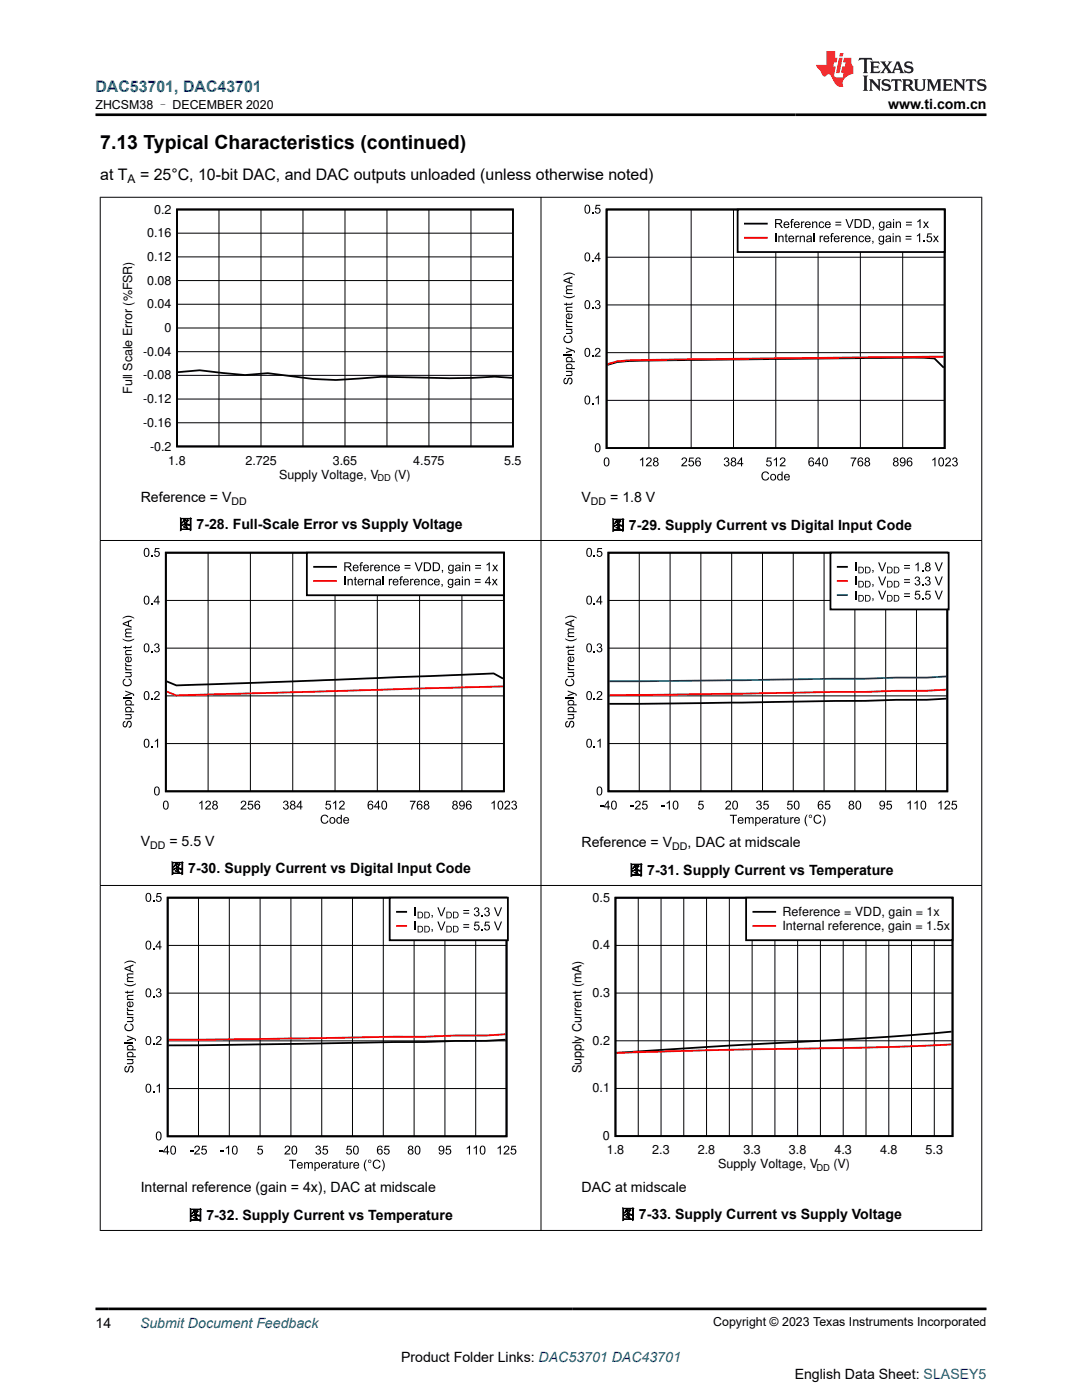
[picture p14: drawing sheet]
<svg xmlns="http://www.w3.org/2000/svg" width="216mm" height="279mm" viewBox="0 0 216 279" stroke-linecap="round" stroke-linejoin="round" font-family="sans-serif">
<defs><g id="words">
<text font-size="3.9" x="20" y="29.8">7.13 Typical Characteristics (continued)</text>
<text font-size="3.2" fill="#00f" x="19" y="18.3">DAC53701, DAC43701</text>
<g font-size="3.2">
<text x="20" y="36">at T</text>
<text x="27.9" y="36">= 25°C, 10-bit DAC, and DAC outputs unloaded (unless otherwise noted)</text>
</g>
<g font-size="2.8">
<text x="177.2" y="21.7">www.ti.com.cn</text>
<text x="28.1" y="100.1">Reference = V</text>
<text x="116" y="100.3">V</text>
<text x="121.7" y="100.3">= 1.8 V</text>
<text x="35.6" y="105.6">图 7-28. Full-Scale Error vs Supply Voltage</text>
<text x="121.9" y="105.8">图 7-29. Supply Current vs Digital Input Code</text>
<text x="28.1" y="168.8">V</text>
<text x="33.8" y="168.8">= 5.5 V</text>
<text x="116" y="169.1">Reference = V</text>
<text x="137.2" y="169.1">, DAC at midscale</text>
<text x="33.9" y="174.3">图 7-30. Supply Current vs Digital Input Code</text>
<text x="125.5" y="174.6">图 7-31. Supply Current vs Temperature</text>
<text x="28.1" y="238">Internal reference (gain = 4x), DAC at midscale</text>
<text x="116" y="237.8">DAC at midscale</text>
<text x="37.6" y="243.5">图 7-32. Supply Current vs Temperature</text>
<text x="123.9" y="243.3">图 7-33. Supply Current vs Supply Voltage</text>
<text x="19" y="265">14</text>
<text x="80" y="271.9">Product Folder Links: DAC53701 DAC43701</text>
<text x="158.6" y="275.3">English Data Sheet: SLASEY5</text>
</g>
<text font-size="2.8" fill="#00f" x="27.9" y="265">Submit Document Feedback</text>
<g font-size="2.5">
<text x="19.1" y="21.8">ZHCSM38 – DECEMBER 2020</text>
<text x="29.4" y="47.3">0.16</text>
<text x="30.8" y="42.6">0.2</text>
<text x="29.4" y="52.1">0.12</text>
<text x="29.4" y="56.8">0.08</text>
<text x="29.4" y="61.5">0.04</text>
<text x="28.5" y="71">-0.04</text>
<text x="32.8" y="66.3">0</text>
<text x="28.5" y="75.7">-0.08</text>
<text x="26.4" y="78.6" transform="rotate(-90 26.4 78.6)">Full Scale Error (%FSR)</text>
<text x="28.5" y="80.4">-0.12</text>
<text x="28.5" y="85.2">-0.16</text>
<text x="29.9" y="89.9">-0.2</text>
<text x="33.6" y="92.7">1.8</text>
<text x="49" y="92.7">2.725</text>
<text x="55.7" y="95.5">Supply Voltage, V</text>
<text x="66.4" y="92.7">3.65</text>
<text x="78.6" y="95.5">(V)</text>
<text x="82.5" y="92.7">4.575</text>
<text x="100.6" y="92.7">5.5</text>
<text x="118.2" y="180">0.5</text>
<text x="156.1" y="182.8">Reference = VDD, gain = 1x</text>
<text x="156.1" y="185.7">Internal reference, gain = 1.5x</text>
<text x="118.2" y="189.5">0.4</text>
<text x="118.2" y="199">0.3</text>
<text x="118.2" y="208.5">0.2</text>
<text x="116" y="214.2" transform="rotate(-90 116 214.2)">Supply Current (mA)</text>
<text x="118.2" y="218">0.1</text>
<text x="120.3" y="227.6">0</text>
<text x="121.1" y="230.4">1.8</text>
<text x="130.2" y="230.4">2.3</text>
<text x="139.2" y="230.4">2.8</text>
<text x="143.3" y="233.2">Supply Voltage, V</text>
<text x="148.3" y="230.4">3.3</text>
<text x="157.4" y="230.4">3.8</text>
<text x="166.3" y="233.2">(V)</text>
<text x="166.5" y="230.4">4.3</text>
<text x="175.6" y="230.4">4.8</text>
<text x="184.7" y="230.4">5.3</text>
<text x="142.3" y="264.7">Copyright © 2023 Texas Instruments Incorporated</text>
</g>
<text font-size="2.4" x="25.5" y="36.6">A</text>
<g font-size="2.1">
<text x="46.2" y="100.7">DD</text>
<text x="117.9" y="100.8">DD</text>
<text x="30" y="169.3">DD</text>
<text x="134.1" y="169.7">DD</text>
</g>
<g font-size="1.9">
<text x="75.3" y="95.9">DD</text>
<text x="162.9" y="233.6">DD</text>
</g>
</g></defs>
<path d="M35.3 41.8h67v47.3h-67zM121 41.8h67.5v47.6h-67.5zM35.5 74.3l4.4-.4 9 .9 4.5-.3 9.1 1.1 4.5 .2 9.1-.6 4.5 .1a159.2 159.2 0 0 0 18.1-.1l3.5 .2M121.2 72.8l2-.5 4.2-.3 54.8-.6 4.3 .1 1.8 1.9" fill="none" stroke="#000" stroke-width=".36"/>
<g fill="none" stroke="#000" stroke-width=".2">
<path d="M35.3 56h67.1M35.3 51.3h67.1M35.3 46.5h67.1M43.7 41.8v47.3M52.1 41.8v47.3M60.5 41.8v47.3M68.8 41.8v47.3M77.2 41.8v47.3M85.6 41.8v47.3M94 41.8v47.3M121 51.3h67.5M129.5 41.8v47.6"/>
<path d="M137.9 41.8v47.6M146.4 41.8v47.6M154.8 41.8v47.6M163.2 41.8v47.6M171.7 41.8v47.6M180.1 41.8v47.6M35.3 79.6h67.1M35.3 74.9h67.1M35.3 70.2h67.1M35.3 65.5h67.1M35.3 60.7h67.1M121 79.9h67.5"/>
<path d="M121 70.4h67.5M121 60.9h67.5M35.3 84.4h67.1"/>
</g>
<g fill="#000">
<path d="M113 57.1l1.2-.1v.2h-.8a.27 .27 0 0 0-.3 .2 .27 .27 0 0 0 .2 .3h.9v.2h-.8a.29 .29 0 0 0-.3 .4 .29 .29 0 0 0 .4 .2h.7v.2h-1.3v-.2h.2a.43 .43 0 0 1 0-.8l-.2-.2zM112.4 58.9l.2 .2a2.02 2.02 0 0 0 2.1-.2 1.44 1.44 0 0 1-2.3 0zM112.4 54.8a1.77 1.77 0 0 1 2.3 0v.2a2.03 2.03 0 0 0-2.3 0zM118.1 51.9h.3v.2h-.3zM118.1 42.4h.3v.2h-.3zM118.9 40.9h.9v.2h-.7l-.1 .5a.59 .59 0 0 1 .8 .2 .59 .59 0 0 1-.4 .8 .59 .59 0 0 1-.7-.4l.2-.1a.39 .39 0 0 0 .6 .2 .39 .39 0 0 0 .1-.6 .39 .39 0 0 0-.6 0l-.3 .1zM112.4 70.7h1.8v.2h-1.8zM112.7 67.1l.2-.2 .1 .3a.59 .59 0 0 0-.3 .8 .59 .59 0 0 0 .8 .2 .54 .54 0 0 0 .5-.5 .54 .54 0 0 0-.4-.6l.1-.2a.85 .85 0 0 1 .4 1.2 .85 .85 0 0 1-1.3 .3 .81 .81 0 0 1-.1-1.3zM112.6 75.6l.3-.2 .1 .2a.39 .39 0 0 0-.4 .5 .39 .39 0 0 0 .4 .3 1.01 1.01 0 0 1 .7-1.1 .72 .72 0 0 1 .5 .8 .72 .72 0 0 1-.6 .7v-.3a.46 .46 0 0 0 .5-.4 .46 .46 0 0 0-.5-.5l-.1 .2a.76 .76 0 0 1-.7 .9 .73 .73 0 0 1-.2-1.1zM112.5 60.6h.4v-.2h.2v.2h.8l.1-.2h.2a.32 .32 0 0 1 0 .3 .32 .32 0 0 1-.4 .1h-.7v.2h-.2v-.2h-.3zM112.9 74h1.3v.2h-.2a.45 .45 0 0 1 .2 .6 .45 .45 0 0 1-.5 .3h-.8v-.3h.7a.32 .32 0 0 0 .5-.3 .32 .32 0 0 0-.5-.3h-.7zM112.9 65.6h1.3v.2h-.2a.45 .45 0 0 1 .2 .6 .45 .45 0 0 1-.5 .3h-.8v-.3h.7a.32 .32 0 0 0 .5-.3 .32 .32 0 0 0-.5-.3h-.7z"/>
<path d="M113 64.6l.2 .1a.28 .28 0 0 0 0 .3 .28 .28 0 0 0 .3 .1h.7v.2h-1.3v-.2h.2l-.2-.2zM113 63.8h.2a.28 .28 0 0 0 0 .4 .28 .28 0 0 0 .3 0h.7v.3h-1.3v-.2h.2l-.2-.2zM113.1 61.3l1.1-.1v.2h-.8a.3 .3 0 0 0-.3 .3 .3 .3 0 0 0 .2 .3h.9v.3h-1.3v-.2h.2l-.2-.4zM112.9 69.3l1.3 .5a.45 .45 0 0 1 .5 .6h-.2v-.3l-.3-.1-1.3 .5v-.2l1.1-.4-1.1-.4zM118.1 70.9h.3v.3h-.3zM118.1 61.4h.3v.3h-.3zM118.9 60a.47 .47 0 0 1 .7 0 .47 .47 0 0 1-.1 .7 .55 .55 0 0 1 0 1 .55 .55 0 0 1-.8-.5h.2a.36 .36 0 0 0 .4 .3 .36 .36 0 0 0 .3-.4 .36 .36 0 0 0-.5-.3v-.2a.31 .31 0 0 0 .4-.2 .31 .31 0 0 0-.3-.4 .31 .31 0 0 0-.3 .4h-.2zM118.9 69.6a.58 .58 0 0 1 .9 .1 .58 .58 0 0 1-.4 .8l-.4 .5h.8v.2h-1.1l.1-.4a1.07 1.07 0 0 0 .7-1.1l-.4-.1-.2 .4-.2-.1zM118.1 80.5h.3v.2h-.3zM118.8 79.4l.7-.5v1.8h-.2v-1.4l-.5 .3zM127.7 91.7l.6-.4v1.8h-.2v-1.4l-.4 .2zM129.1 91.4a.58 .58 0 0 1 .9 .1 .58 .58 0 0 1-.3 .9l-.5 .4h.8v.3h-1.1l.1-.4a1.07 1.07 0 0 0 .7-1.1l-.4-.1-.2 .3h-.2z"/>
<path d="M136.1 91.4a.58 .58 0 0 1 .9 .1 .58 .58 0 0 1-.3 .9l-.5 .4h.9v.3h-1.2l.2-.4a1.07 1.07 0 0 0 .7-1.1l-.4-.1-.2 .3h-.2zM137.6 91.3h.8v.2h-.7l-.1 .5a.59 .59 0 0 1 .9 .3 .59 .59 0 0 1-.4 .8 .59 .59 0 0 1-.8-.5h.3a.39 .39 0 0 0 .5 .2 .39 .39 0 0 0 .1-.6 .39 .39 0 0 0-.6 0h-.2zM144.6 91.4a.47 .47 0 0 1 .7 0 .47 .47 0 0 1-.1 .7 .55 .55 0 0 1 .1 1 .55 .55 0 0 1-.9-.5h.2a.36 .36 0 0 0 .4 .3 .36 .36 0 0 0 .3-.5 .36 .36 0 0 0-.5-.2l.1-.2a.31 .31 0 0 0 .4-.2 .31 .31 0 0 0-.3-.4 .31 .31 0 0 0-.4 .4l-.2-.1zM153.1 91.3h.8v.2h-.7l-.1 .5a.59 .59 0 0 1 .9 .3 .59 .59 0 0 1-.4 .8 .59 .59 0 0 1-.8-.5h.3a.39 .39 0 0 0 .5 .2 .39 .39 0 0 0 .1-.6 .39 .39 0 0 0-.6 0h-.2zM152.2 94.3a.77 .77 0 0 1 1.3 .3h-.3a.59 .59 0 0 0-.8-.2 .59 .59 0 0 0-.2 .8 .54 .54 0 0 0 .5 .5 .54 .54 0 0 0 .6-.4h.2a.85 .85 0 0 1-1.2 .5 .85 .85 0 0 1-.3-1.3zM154.4 91.7l.6-.4v1.8h-.2v-1.4l-.4 .2zM155.8 91.4a.58 .58 0 0 1 .9 .1 .58 .58 0 0 1-.3 .9l-.5 .4h.8v.3h-1.1l.1-.4a1.07 1.07 0 0 0 .7-1.1l-.4-.1-.2 .3h-.2zM169.7 91.3h1.2l-.5 1.1-.2 .7h-.2l.1-.5 .5-1.1h-.9zM186 91.7l.7-.4v1.8h-.2v-1.4l-.5 .2zM188.8 91.4a.58 .58 0 0 1 .9 .1 .58 .58 0 0 1-.3 .9l-.5 .4h.8v.3h-1.1l.1-.4a1.07 1.07 0 0 0 .7-1.1l-.4-.1-.2 .3h-.2zM190.2 91.4a.47 .47 0 0 1 .7 0 .47 .47 0 0 1-.1 .7 .55 .55 0 0 1 0 1 .55 .55 0 0 1-.8-.5h.2a.36 .36 0 0 0 .4 .3 .36 .36 0 0 0 .3-.5 .36 .36 0 0 0-.5-.2v-.2a.31 .31 0 0 0 .4-.2 .31 .31 0 0 0-.3-.4 .31 .31 0 0 0-.3 .4l-.2-.1z"/>
<path d="M112.4 55.9l1.8-.8v.3l-.5 .2v.7l.5 .2v.3l-1.8-.7zM112.6 56l.9 .3v-.6z"/>
<path d="M116.9 50.5a.63 .63 0 0 1 .7 .1 .63 .63 0 0 1 .2 .7 .63 .63 0 0 1-.6 .9 .63 .63 0 0 1-.6-.9zM117 50.7a.98 .98 0 0 0 .2 1.3 .92 .92 0 0 0 0-1.4z"/>
<path d="M116.9 40.9a.64 .64 0 0 1 .7 .1 .64 .64 0 0 1 .2 .7 .63 .63 0 0 1-.6 .9 .63 .63 0 0 1-.6-.9zM117 41.2a.98 .98 0 0 0 .2 1.3 .92 .92 0 0 0 0-1.5z"/>
<path d="M119.4 50.4h.2v1.1h.2v.2h-.2v.4h-.2v-.4h-.8v-.2zM119.4 50.7l-.6 .8h.6z"/>
<path d="M113.1 62.7l.5-.2v1a.37 .37 0 0 0 .5-.3 .37 .37 0 0 0-.3-.4v-.3a.63 .63 0 0 1 .3 .9 .63 .63 0 0 1-.9 .2 .63 .63 0 0 1-.1-.9zM113.2 62.8l-.1 .4 .4 .3v-.7z"/>
<path d="M113.1 72.7a.62 .62 0 0 1 .8-.1 .62 .62 0 0 1 .2 .9h.6v.2h-1.8v-.2h.2l-.2-.4zM113.2 72.9a.41 .41 0 0 0 .4 .6 .41 .41 0 0 0 .3-.6l-.3-.1z"/>
<path d="M113.1 71.3a.62 .62 0 0 1 .8-.1 .62 .62 0 0 1 .2 .9h.6v.2h-1.8v-.2h.2l-.2-.4zM113.2 71.5a.41 .41 0 0 0 .4 .6 .41 .41 0 0 0 .3-.6l-.3-.1z"/>
<path d="M116.9 79a.63 .63 0 0 1 .7 .1 .63 .63 0 0 1 .2 .7 .63 .63 0 0 1-.6 .9 .63 .63 0 0 1-.6-.9zM117 79.2a.98 .98 0 0 0 .2 1.4 .92 .92 0 0 0 0-1.5z"/>
<path d="M116.9 69.5a.63 .63 0 0 1 .7 .1 .63 .63 0 0 1 .2 .7 .63 .63 0 0 1-.6 .9 .63 .63 0 0 1-.6-.9zM117 69.7a.98 .98 0 0 0 .2 1.3 .92 .92 0 0 0 0-1.4z"/>
<path d="M116.9 60a.64 .64 0 0 1 .7 .1 .64 .64 0 0 1 .2 .7 .63 .63 0 0 1-.6 .9 .63 .63 0 0 1-.6-.9zM117 60.2a.98 .98 0 0 0 .2 1.3 .92 .92 0 0 0 0-1.4z"/>
<path d="M118.9 88.6a.64 .64 0 0 1 .8 0 .64 .64 0 0 1 .1 .8 .63 .63 0 0 1-.5 .9 .63 .63 0 0 1-.6-.9zM119 88.8a.98 .98 0 0 0 .3 1.3 .92 .92 0 0 0 0-1.5z"/>
<path d="M120.7 91.4a.64 .64 0 0 1 .7 .1 .64 .64 0 0 1 .2 .7 .63 .63 0 0 1-.6 .9 .63 .63 0 0 1-.5-.9zM120.8 91.6a.98 .98 0 0 0 .2 1.3 .92 .92 0 0 0 0-1.4z"/>
<path d="M130.5 91.4a.47 .47 0 0 1 .7 0 .47 .47 0 0 1-.1 .7 .52 .52 0 0 1 .2 .8 .52 .52 0 0 1-.8 0 .52 .52 0 0 1 .1-.8l-.2-.2zM130.6 91.7a.29 .29 0 0 0 .5 0 .29 .29 0 0 0-.5 0zM130.5 92.6a.36 .36 0 0 0 .7 0 .36 .36 0 0 0-.7 0z"/>
<path d="M138.9 91.5l.3-.2h.3l.3 .4h-.2a.36 .36 0 0 0-.4-.2 .36 .36 0 0 0-.3 .4v.3a.56 .56 0 0 1 .9 0 .56 .56 0 0 1-.2 .9 .56 .56 0 0 1-.8-.4l-.1-.8zM139 92.5a.38 .38 0 0 0 .7 0 .38 .38 0 0 0-.7 0z"/>
<path d="M146 91.4a.47 .47 0 0 1 .7 0 .47 .47 0 0 1-.1 .7 .52 .52 0 0 1 .2 .8 .52 .52 0 0 1-.8 0 .52 .52 0 0 1 .1-.8l-.2-.2zM146.1 91.7a.29 .29 0 0 0 .5 0 .29 .29 0 0 0-.5 0zM146 92.6a.36 .36 0 0 0 .7 0 .36 .36 0 0 0-.7 0z"/>
<path d="M147.9 91.3h.2v1.1h.2v.2h-.2v.5h-.2v-.5h-.8v-.2zM147.9 91.6l-.6 .8h.6z"/>
<path d="M153.7 95.2a.65 .65 0 0 1 1.3 0 .65 .65 0 0 1-1.3 0zM154 94.9a.44 .44 0 0 0-.1 .7 .44 .44 0 0 0 .7-.1l-.1-.6-.2-.2z"/>
<path d="M155.2 94.8l.4-.2 .3 .1v-.6h.3v1.8h-.2v-.2a.61 .61 0 0 1-.9-.1 .61 .61 0 0 1 .1-.8zM155.4 94.9a.45 .45 0 0 0-.1 .6 .45 .45 0 0 0 .6 .1l.1-.3-.1-.4-.3-.2z"/>
<path d="M156.6 94.7a.6 .6 0 0 1 .7-.1 .6 .6 0 0 1 .3 .7h-.9a.37 .37 0 0 0 .2 .4 .37 .37 0 0 0 .5-.2h.2a.65 .65 0 0 1-1 .3 .65 .65 0 0 1 0-1.1zM156.8 94.8l-.1 .3h.7l-.2-.3z"/>
<path d="M161.5 91.5l.2-.2h.4l.3 .4h-.2a.36 .36 0 0 0-.4-.2 .36 .36 0 0 0-.3 .4v.3a.56 .56 0 0 1 .9 0 .56 .56 0 0 1-.2 .9 .56 .56 0 0 1-.8-.4l-.1-.8zM161.5 92.5a.4 .4 0 0 0 .8 0 .4 .4 0 0 0-.8 0z"/>
<path d="M163.4 91.3h.2v1.1h.2v.2h-.2v.5h-.2v-.5h-.8v-.2zM163.4 91.6l-.6 .8h.6z"/>
<path d="M164.3 91.4a.64 .64 0 0 1 .7 .1 .64 .64 0 0 1 .2 .7 .63 .63 0 0 1-.6 .9 .63 .63 0 0 1-.6-.9zM164.4 91.6a.98 .98 0 0 0 .2 1.3 .92 .92 0 0 0 0-1.4z"/>
<path d="M171.3 91.5l.3-.2h.3l.3 .4h-.2a.36 .36 0 0 0-.4-.2 .36 .36 0 0 0-.3 .4v.3a.56 .56 0 0 1 .9 0 .56 .56 0 0 1-.2 .9 .56 .56 0 0 1-.8-.4l-.1-.8zM171.3 92.5a.4 .4 0 0 0 .8 0 .4 .4 0 0 0-.8 0z"/>
<path d="M172.7 91.4a.47 .47 0 0 1 .7 0 .47 .47 0 0 1-.1 .7 .52 .52 0 0 1 .2 .8 .52 .52 0 0 1-.8 0 .52 .52 0 0 1 .1-.8l-.2-.2zM172.8 91.7a.29 .29 0 0 0 .5 0 .29 .29 0 0 0-.5 0zM172.7 92.6a.36 .36 0 0 0 .7 0 .36 .36 0 0 0-.7 0z"/>
<path d="M178.4 91.4a.47 .47 0 0 1 .7 0 .47 .47 0 0 1-.1 .7 .52 .52 0 0 1 .2 .8 .52 .52 0 0 1-.9 0 .52 .52 0 0 1 .2-.8l-.2-.2zM178.5 91.7a.29 .29 0 0 0 .5 0 .29 .29 0 0 0-.5 0zM178.4 92.6a.36 .36 0 0 0 .7 0 .36 .36 0 0 0-.7 0z"/>
<path d="M179.7 91.4a.63 .63 0 0 1 .8 0 .63 .63 0 0 1 .2 .7 .62 .62 0 0 1-.3 .9 .62 .62 0 0 1-.8-.3l.2-.1a.41 .41 0 0 0 .5 .2 .41 .41 0 0 0 .2-.6 .56 .56 0 0 1-.8 .1 .56 .56 0 0 1 0-.9zM179.7 91.9a.4 .4 0 0 0 .8 0 .4 .4 0 0 0-.8 0z"/>
<path d="M181.1 91.5l.3-.2h.3l.3 .4h-.2a.36 .36 0 0 0-.4-.2 .36 .36 0 0 0-.3 .4v.3a.56 .56 0 0 1 .9 0 .56 .56 0 0 1-.2 .9 .56 .56 0 0 1-.8-.4l-.1-.8zM181.2 92.5a.38 .38 0 0 0 .7 0 .38 .38 0 0 0-.7 0z"/>
<path d="M187.5 91.4a.64 .64 0 0 1 .7 .1 .64 .64 0 0 1 .2 .7 .63 .63 0 0 1-.6 .9 .63 .63 0 0 1-.6-.9zM187.6 91.6a.98 .98 0 0 0 .2 1.3 .92 .92 0 0 0 0-1.4z"/>
</g>
<path d="M188.3 71.2l-60.9 .7-4.2 .2-2 .6" fill="none" stroke="#f00" stroke-width=".36"/>
<path d="M147.2 41.8h41.3v8.5h-41.3z" fill-rule="evenodd" fill="#fff"/>
<path d="M147.2 41.8h41.3v8.5h-41.3zM148.6 44.6h4.4M33.1 110.3h67.4v47.6h-67.4zM100.4 135.4l-1.9-1-63.3 2.4-1.9-.8" fill="none" stroke="#000" stroke-width=".36"/>
<g fill="#000">
<path d="M154.7 46.5h.2v1.8h-.2zM155.3 47h.2v.2a.46 .46 0 0 1 .6-.2 .46 .46 0 0 1 .3 .5v.8h-.3v-.8a.3 .3 0 0 0-.2-.3 .3 .3 0 0 0-.3 .2l-.1 .9h-.2zM156.7 46.7l.2-.1v.4h.3v.2h-.3v.8l.3 .3a.32 .32 0 0 1-.4 0 .32 .32 0 0 1-.1-.4v-.7h-.1v-.2h.1zM157.9 43.8l.5-.1v.2l-.3 .1v.2h.2v.2h-.2v1.1h-.3v-1.1h-.2v-.2h.2zM158.7 47h.2v.2l.4-.2 .1 .1v.2a.28 .28 0 0 0-.4 0 .28 .28 0 0 0 0 .3v.7h-.3zM159.6 47h.2v.2a.46 .46 0 0 1 .5-.2 .46 .46 0 0 1 .3 .5v.8h-.2v-.8a.3 .3 0 0 0-.2-.3 .3 .3 0 0 0-.4 .2v.9h-.2zM159.8 44.2h.2v.2l.4-.2 .1 .1v.2a.28 .28 0 0 0-.4 0 .28 .28 0 0 0 0 .3v.7h-.3zM162 44.2h.2v.2a.46 .46 0 0 1 .6-.2 .46 .46 0 0 1 .3 .5v.8h-.2v-.8a.3 .3 0 0 0-.3-.3 .3 .3 0 0 0-.3 .2v.9h-.3zM162.3 46.5h.2v1.8h-.2zM163.6 47h.2v.2l.3-.2 .1 .1v.2a.28 .28 0 0 0-.4 0 .28 .28 0 0 0 0 .3v.7h-.2zM163.5 44.4l.6-.2 .3 .4h-.2l-.1-.2a.44 .44 0 0 0-.5 .5 .44 .44 0 0 0 .5 .4l.2-.3 .2 .1a.61 .61 0 0 1-.9 .3 .61 .61 0 0 1-.2-.9zM165.9 46.6l.5-.1-.1 .2-.3 .1v.2h.3v.2h-.3v1.1h-.2v-1.1h-.2v-.2h.2z"/>
<path d="M167.8 47h.2v.2l.4-.2 .1 .1-.1 .2a.28 .28 0 0 0-.3 0 .28 .28 0 0 0-.1 .3v.7h-.2zM168.7 43.7h.2l.6 1.6 .6-1.6h.2l-.7 1.8h-.2zM170 47h.2v.2a.46 .46 0 0 1 .6-.2 .46 .46 0 0 1 .2 .5v.8h-.2v-.8a.3 .3 0 0 0-.2-.3 .3 .3 0 0 0-.4 .2v.9h-.2zM171.5 47.2l.6-.2 .3 .4h-.2l-.1-.1a.44 .44 0 0 0-.6 .4 .44 .44 0 0 0 .6 .4l.1-.3 .2 .1a.61 .61 0 0 1-.8 .4 .61 .61 0 0 1-.2-1zM174 48.1h.3v.3l-.2 .3 .1-.4h-.2zM174.1 45.2h.3v.4l-.2 .2v-.3h-.1zM178.7 47h.2v.2a.46 .46 0 0 1 .5-.2 .46 .46 0 0 1 .3 .5v.8h-.2v-.8a.3 .3 0 0 0-.2-.3 .3 .3 0 0 0-.4 .2v.9h-.2zM178.7 44.2h.2v.2a.46 .46 0 0 1 .6-.2 .46 .46 0 0 1 .3 .5v.8h-.2v-.8a.3 .3 0 0 0-.3-.3 .3 .3 0 0 0-.3 .2v.9h-.3zM183 47l.6-.5v1.8h-.2v-1.4l-.4 .3zM183 44.2l.7-.5v1.8h-.2v-1.4l-.5 .3zM184.2 44.2h.3l.3 .5 .3-.5h.2l-.4 .6 .5 .7h-.3l-.3-.5-.4 .5h-.2l.4-.7zM184.3 48.1h.2v.2h-.2z"/>
<path d="M185.1 46.6h.8v.2h-.7l-.1 .5a.59 .59 0 0 1 .9 .2 .59 .59 0 0 1-.4 .8 .59 .59 0 0 1-.7-.4l.2-.1a.39 .39 0 0 0 .5 .2 .39 .39 0 0 0 .1-.6 .39 .39 0 0 0-.5 0l-.3 .1zM186.2 47h.3l.2 .5 .4-.5h.2l-.4 .6 .4 .7h-.2l-.4-.5-.3 .5h-.3l.5-.6zM30.2 110.9h.2v.2h-.2zM30.9 109.4h.9v.2h-.7l-.1 .5a.59 .59 0 0 1 .8 .2 .59 .59 0 0 1-.3 .8 .59 .59 0 0 1-.8-.4l.3-.1a.39 .39 0 0 0 .5 .2 .39 .39 0 0 0 .1-.6 .39 .39 0 0 0-.6 0l-.2 .1zM24.5 139.2h1.8v.2h-1.8zM24.7 135.6l.3-.2v.3a.59 .59 0 0 0-.3 .8 .59 .59 0 0 0 .9 .2 .54 .54 0 0 0 .5-.5 .54 .54 0 0 0-.5-.6l.1-.2a.85 .85 0 0 1 .5 1.2 .85 .85 0 0 1-1.3 .3 .81 .81 0 0 1-.2-1.3zM24.5 129.1h.5v-.2h.2v.2h.8l.1-.2h.2a.32 .32 0 0 1-.1 .3 .32 .32 0 0 1-.3 .1h-.7v.2h-.2v-.2h-.3zM25 134.1h1.3v.2h-.2a.45 .45 0 0 1 .2 .6 .45 .45 0 0 1-.5 .3h-.8v-.3h.7a.32 .32 0 0 0 .4-.3 .32 .32 0 0 0-.4-.3h-.7zM25 133.1l.2 .1a.28 .28 0 0 0 .1 .3 .28 .28 0 0 0 .3 .1h.7v.2h-1.3v-.2h.2l-.2-.2zM25 132.3h.2a.28 .28 0 0 0 .1 .4 .28 .28 0 0 0 .3 0h.7v.3h-1.3v-.2h.2l-.2-.2zM25.1 129.8l1.2-.1v.2h-.8a.3 .3 0 0 0-.4 .3 .3 .3 0 0 0 .3 .3h.9v.3h-1.3v-.2h.2l-.2-.4zM25.1 125.6l1.2-.2v.3h-.8a.27 .27 0 0 0-.4 .2 .27 .27 0 0 0 .2 .3h1v.2h-.9a.29 .29 0 0 0-.2 .4 .29 .29 0 0 0 .4 .2h.7v.2h-1.3v-.2h.2a.43 .43 0 0 1 0-.8l-.2-.2z"/>
<path d="M25 137.8l1.3 .5a.45 .45 0 0 1 .5 .6h-.2l-.1-.3-.2-.1-1.3 .5v-.2l1-.4-1-.4zM24.5 127.4l.2 .2a2.02 2.02 0 0 0 2.1-.2 1.44 1.44 0 0 1-2.3 0zM24.5 123.3a1.77 1.77 0 0 1 2.3 0v.2a2.03 2.03 0 0 0-2.3 0zM30.2 139.4h.2v.3h-.2zM30.2 129.9h.2v.3h-.2zM30.2 120.4h.2v.2h-.2zM30.9 128.5a.47 .47 0 0 1 .8 0 .47 .47 0 0 1-.1 .7 .55 .55 0 0 1 0 1 .55 .55 0 0 1-.9-.5h.2a.36 .36 0 0 0 .5 .3 .36 .36 0 0 0 .2-.5 .36 .36 0 0 0-.4-.2v-.2a.31 .31 0 0 0 .4-.2 .31 .31 0 0 0-.3-.4 .31 .31 0 0 0-.3 .4l-.2-.1zM30.9 138a.58 .58 0 0 1 .9 .2 .58 .58 0 0 1-.3 .8l-.5 .5h.9v.2h-1.2l.2-.4a1.07 1.07 0 0 0 .7-1.1l-.4-.1-.2 .4-.3-.1zM24.6 144.1l.4-.2v.2a.39 .39 0 0 0-.4 .4 .39 .39 0 0 0 .5 .4 1.01 1.01 0 0 1 .7-1.1 .72 .72 0 0 1 .5 .8 .72 .72 0 0 1-.6 .6v-.2a.46 .46 0 0 0 .4-.4 .46 .46 0 0 0-.5-.5l-.1 .2a.76 .76 0 0 1-.7 .9 .73 .73 0 0 1-.2-1.1zM25 142.5h1.3v.2h-.2a.45 .45 0 0 1 .2 .6 .45 .45 0 0 1-.5 .2h-.8v-.2h.7a.32 .32 0 0 0 .4-.3 .32 .32 0 0 0-.4-.3h-.7zM30.2 149h.2v.2h-.2zM30.9 147.9l.6-.5v1.8h-.2v-1.4l-.4 .3z"/>
<path d="M39.7 160.2l.7-.4v1.8h-.2v-1.4l-.5 .2zM41.1 159.9a.58 .58 0 0 1 .9 .1 .58 .58 0 0 1-.3 .9l-.5 .4h.9v.3h-1.2l.2-.4a1.07 1.07 0 0 0 .7-1.1l-.4-.1-.2 .3h-.2zM48.2 159.9a.58 .58 0 0 1 .9 .1 .58 .58 0 0 1-.3 .9l-.5 .4h.9v.3h-1.2l.2-.4a1.07 1.07 0 0 0 .6-1.1l-.3-.1-.3 .3h-.2zM49.6 159.8h.9v.2h-.7l-.1 .5a.59 .59 0 0 1 .8 .3 .59 .59 0 0 1-.4 .8 .59 .59 0 0 1-.7-.5h.2a.39 .39 0 0 0 .6 .2 .39 .39 0 0 0 .1-.6 .39 .39 0 0 0-.6 0h-.3zM56.7 159.9a.47 .47 0 0 1 .7 0 .47 .47 0 0 1-.1 .7 .55 .55 0 0 1 0 1 .55 .55 0 0 1-.8-.5h.2a.36 .36 0 0 0 .4 .3 .36 .36 0 0 0 .3-.5 .36 .36 0 0 0-.5-.2v-.2a.31 .31 0 0 0 .4-.2 .31 .31 0 0 0-.3-.4 .31 .31 0 0 0-.3 .4l-.2-.1zM65.1 159.8h.9v.2h-.7l-.1 .5a.59 .59 0 0 1 .8 .3 .59 .59 0 0 1-.4 .8 .59 .59 0 0 1-.7-.5h.2a.39 .39 0 0 0 .6 .2 .39 .39 0 0 0 .1-.6 .39 .39 0 0 0-.6 0h-.3zM64.3 162.8a.77 .77 0 0 1 1.2 .3h-.2a.59 .59 0 0 0-.8-.2 .59 .59 0 0 0-.3 .8 .54 .54 0 0 0 .5 .5 .54 .54 0 0 0 .6-.4h.2a.85 .85 0 0 1-1.2 .5 .85 .85 0 0 1-.2-1.3zM66.4 160.2l.7-.4v1.8h-.2v-1.4l-.5 .2zM67.8 159.9a.58 .58 0 0 1 .9 .1 .58 .58 0 0 1-.3 .9l-.5 .4h.9v.3h-1.2l.2-.4a1.07 1.07 0 0 0 .7-1.1l-.4-.1-.2 .3h-.2zM81.8 159.8h1.1l-.5 1.1-.1 .7h-.3l.1-.5 .6-1.1h-.9zM98.1 160.2l.6-.4v1.8h-.2v-1.4l-.4 .2zM100.8 159.9a.58 .58 0 0 1 .9 .1 .58 .58 0 0 1-.3 .9l-.5 .4h.9v.3h-1.2l.2-.4a1.07 1.07 0 0 0 .7-1.1l-.4-.1-.2 .3h-.2z"/>
<path d="M102.2 159.9a.47 .47 0 0 1 .7 0 .47 .47 0 0 1 0 .7 .55 .55 0 0 1 0 1 .55 .55 0 0 1-.9-.5h.2a.36 .36 0 0 0 .5 .3 .36 .36 0 0 0 .2-.5 .36 .36 0 0 0-.5-.2l.1-.2a.31 .31 0 0 0 .4-.2 .31 .31 0 0 0-.3-.4 .31 .31 0 0 0-.3 .4l-.3-.1z"/>
<path d="M154.7 43.7h.7a.49 .49 0 0 1 .7 .4 .49 .49 0 0 1-.5 .6l.6 .8h-.3l-.4-.7-.3-.1h-.3v.8h-.2zM154.9 43.9v.6h.5a.31 .31 0 0 0 .4-.2 .31 .31 0 0 0-.3-.4z"/>
<path d="M156.5 44.4a.6 .6 0 0 1 .7-.1 .6 .6 0 0 1 .3 .6h-.9a.37 .37 0 0 0 .2 .4 .37 .37 0 0 0 .5-.2h.2a.65 .65 0 0 1-1 .3 .65 .65 0 0 1 0-1zM156.7 44.5l-.1 .2h.7l-.2-.3z"/>
<path d="M157.5 47.2a.6 .6 0 0 1 .7-.1 .6 .6 0 0 1 .3 .6h-1a.37 .37 0 0 0 .3 .5 .37 .37 0 0 0 .4-.3h.3a.65 .65 0 0 1-1 .3 .65 .65 0 0 1 0-1zM157.6 47.3l-.1 .3h.7l-.2-.4z"/>
<path d="M158.6 44.4a.6 .6 0 0 1 .7-.1 .6 .6 0 0 1 .3 .6h-1a.37 .37 0 0 0 .3 .4 .37 .37 0 0 0 .5-.2h.2a.65 .65 0 0 1-1 .3 .65 .65 0 0 1 0-1zM158.7 44.5l-.1 .2h.8l-.3-.3z"/>
<path d="M160.8 44.4a.6 .6 0 0 1 .7-.1 .6 .6 0 0 1 .3 .6h-1a.37 .37 0 0 0 .3 .4 .37 .37 0 0 0 .4-.2h.3a.65 .65 0 0 1-1 .3 .65 .65 0 0 1 0-1zM160.9 44.5l-.1 .2h.7l-.2-.3z"/>
<path d="M161 47.2a.58 .58 0 0 1 .8-.2 .58 .58 0 0 1 .2 .8v.5h-.2v-.1a.46 .46 0 0 1-.6 .1 .46 .46 0 0 1-.2-.6l.8-.2a.33 .33 0 0 0-.3-.3 .33 .33 0 0 0-.4 .2h-.2zM161.2 47.8a.31 .31 0 0 0 .2 .4 .31 .31 0 0 0 .4-.3v-.2z"/>
<path d="M164.5 47.2a.6 .6 0 0 1 .7-.1 .6 .6 0 0 1 .3 .6h-1a.37 .37 0 0 0 .3 .5 .37 .37 0 0 0 .5-.3h.2a.65 .65 0 0 1-1 .3 .65 .65 0 0 1 0-1zM164.7 47.3l-.2 .3h.8l-.2-.4z"/>
<path d="M164.7 44.4a.6 .6 0 0 1 .8-.1 .6 .6 0 0 1 .3 .6h-1a.37 .37 0 0 0 .3 .4 .37 .37 0 0 0 .4-.2h.3a.65 .65 0 0 1-1 .3 .65 .65 0 0 1-.1-1zM164.9 44.5l-.1 .2h.7l-.2-.3z"/>
<path d="M166.5 47.2a.6 .6 0 0 1 .7-.1 .6 .6 0 0 1 .3 .6h-.9a.37 .37 0 0 0 .3 .5 .37 .37 0 0 0 .4-.3h.2a.65 .65 0 0 1-1 .3 .65 .65 0 0 1 0-1zM166.7 47.3l-.1 .3h.7l-.2-.4z"/>
<path d="M166.7 44.3h1.2v.2h-1.2zM166.7 44.8h1.2v.2h-1.2z"/>
<path d="M168.7 47.2a.6 .6 0 0 1 .7-.1 .6 .6 0 0 1 .3 .6h-.9a.37 .37 0 0 0 .3 .5 .37 .37 0 0 0 .4-.3h.2a.65 .65 0 0 1-1 .3 .65 .65 0 0 1 0-1zM168.9 47.3l-.1 .3h.7l-.2-.4z"/>
<path d="M170.5 43.7h.6a.89 .89 0 0 1 .9 .9 .89 .89 0 0 1-.8 .9h-.7zM170.8 43.9v1.4a.74 .74 0 0 0 .9-.4 .74 .74 0 0 0-.3-.9z"/>
<path d="M172.3 43.7h.6a.89 .89 0 0 1 .9 .9 .89 .89 0 0 1-.9 .9h-.6zM172.5 43.9v1.4a.74 .74 0 0 0 1-.4 .74 .74 0 0 0-.3-.9z"/>
<path d="M172.7 47.2a.6 .6 0 0 1 .7-.1 .6 .6 0 0 1 .3 .6h-.9a.37 .37 0 0 0 .3 .5 .37 .37 0 0 0 .4-.3h.2a.65 .65 0 0 1-1 .3 .65 .65 0 0 1 0-1zM172.9 47.3l-.1 .3h.7l-.2-.4z"/>
<path d="M175.4 47.2l.3-.2 .5 .2v-.2h.2v1.1a.56 .56 0 0 1-.4 .7 .56 .56 0 0 1-.7-.4l.2 .1a.36 .36 0 0 0 .5 .1 .36 .36 0 0 0 .2-.4 .61 .61 0 0 1-.9-.2 .61 .61 0 0 1 .1-.8zM175.6 47.3a.44 .44 0 0 0-.1 .6 .44 .44 0 0 0 .6 .1 .44 .44 0 0 0 .1-.6 .44 .44 0 0 0-.6-.1z"/>
<path d="M175.5 44.4l.3-.2 .5 .2v-.2h.2v1.1a.56 .56 0 0 1-.4 .7 .56 .56 0 0 1-.7-.4h.2a.36 .36 0 0 0 .5 .2 .36 .36 0 0 0 .2-.5 .61 .61 0 0 1-.9-.1 .61 .61 0 0 1 .1-.8zM175.7 44.5a.44 .44 0 0 0-.1 .6 .44 .44 0 0 0 .6 .1 .44 .44 0 0 0 .1-.6 .44 .44 0 0 0-.6-.1z"/>
<path d="M176.8 47.2a.58 .58 0 0 1 .8-.2 .58 .58 0 0 1 .2 .8v.5h-.2v-.1a.46 .46 0 0 1-.6 .1 .46 .46 0 0 1-.2-.6l.8-.2a.33 .33 0 0 0-.3-.3 .33 .33 0 0 0-.4 .2h-.2zM177 47.8a.3 .3 0 0 0 .2 .4 .3 .3 0 0 0 .3-.3l.1-.2z"/>
<path d="M176.9 44.4a.58 .58 0 0 1 .7-.2 .58 .58 0 0 1 .3 .8v.5h-.2v-.2a.46 .46 0 0 1-.7 .2 .46 .46 0 0 1-.2-.6l.8-.2a.33 .33 0 0 0-.3-.4 .33 .33 0 0 0-.3 .3h-.2zM177 45a.3 .3 0 0 0 .3 .4 .3 .3 0 0 0 .3-.3v-.2z"/>
<path d="M178.1 46.5h.2v.3h-.2zM178.1 47h.2v1.3h-.2z"/>
<path d="M178.2 43.7h.2v.3h-.2zM178.2 44.2h.2v1.3h-.2z"/>
<path d="M180.7 47.1h1.2v.2h-1.2zM180.7 47.6h1.2v.2h-1.2z"/>
<path d="M180.8 44.3h1.1v.2h-1.1zM180.8 44.8h1.1v.2h-1.1z"/>
<path d="M28.9 119a.63 .63 0 0 1 .8 .1 .63 .63 0 0 1 .1 .7 .63 .63 0 0 1-.6 .9 .63 .63 0 0 1-.5-.9zM29 119.2a.98 .98 0 0 0 .2 1.3 .92 .92 0 0 0 0-1.4z"/>
<path d="M28.9 109.4a.64 .64 0 0 1 .8 .1 .64 .64 0 0 1 .1 .7 .63 .63 0 0 1-.6 .9 .63 .63 0 0 1-.5-.9zM29 109.6a.98 .98 0 0 0 .2 1.4 .92 .92 0 0 0 0-1.5z"/>
<path d="M25.1 131.2l.6-.2v1a.37 .37 0 0 0 .4-.3 .37 .37 0 0 0-.2-.5v-.2a.63 .63 0 0 1 .2 .9 .63 .63 0 0 1-.9 .2 .63 .63 0 0 1-.1-.9zM25.3 131.3l-.1 .4 .3 .3v-.8z"/>
<path d="M24.5 124.4l1.8-.8v.3l-.6 .2v.7l.6 .2v.3l-1.8-.7zM24.7 124.5l.8 .3v-.6z"/>
<path d="M28.9 138a.63 .63 0 0 1 .8 .1 .63 .63 0 0 1 .1 .7 .63 .63 0 0 1-.6 .9 .63 .63 0 0 1-.5-.9zM29 138.2a.98 .98 0 0 0 .2 1.3 .92 .92 0 0 0 0-1.4z"/>
<path d="M28.9 128.5a.64 .64 0 0 1 .8 .1 .64 .64 0 0 1 .1 .7 .63 .63 0 0 1-.6 .9 .63 .63 0 0 1-.5-.9zM29 128.7a.98 .98 0 0 0 .2 1.3 .92 .92 0 0 0 0-1.4z"/>
<path d="M31.5 118.9h.1v1.1h.3v.2h-.3v.4h-.2v-.4h-.7v-.2zM31.4 119.2l-.5 .8h.5z"/>
<path d="M25.1 141.2a.62 .62 0 0 1 .9-.1 .62 .62 0 0 1 .1 .8h.7v.3h-1.8v-.2h.2l-.2-.4zM25.2 141.4a.41 .41 0 0 0 .4 .6 .41 .41 0 0 0 .4-.6l-.4-.1z"/>
<path d="M25.1 139.8a.62 .62 0 0 1 .9-.1 .62 .62 0 0 1 .1 .9h.7v.2h-1.8v-.2h.2l-.2-.4zM25.2 140a.41 .41 0 0 0 .4 .6 .41 .41 0 0 0 .4-.6l-.4-.1z"/>
<path d="M28.9 147.5a.63 .63 0 0 1 .8 .1 .63 .63 0 0 1 .1 .7 .63 .63 0 0 1-.6 .9 .63 .63 0 0 1-.5-.9zM29 147.7a.98 .98 0 0 0 .2 1.4 .92 .92 0 0 0 0-1.5z"/>
<path d="M31 157.1a.64 .64 0 0 1 .7 0 .64 .64 0 0 1 .2 .8 .63 .63 0 0 1-.6 .9 .63 .63 0 0 1-.6-.9zM31.1 157.3a.98 .98 0 0 0 .2 1.3 .92 .92 0 0 0 0-1.5z"/>
<path d="M32.8 159.9a.64 .64 0 0 1 .7 .1 .64 .64 0 0 1 .2 .7 .63 .63 0 0 1-.6 .9 .63 .63 0 0 1-.6-.9zM32.8 160.1a.98 .98 0 0 0 .3 1.3 .92 .92 0 0 0 0-1.4z"/>
<path d="M42.5 159.9a.47 .47 0 0 1 .8 0 .47 .47 0 0 1-.1 .7 .52 .52 0 0 1 .1 .8 .52 .52 0 0 1-.8 0 .52 .52 0 0 1 .2-.8l-.3-.2zM42.6 160.2a.3 .3 0 0 0 .6 0 .3 .3 0 0 0-.6 0zM42.5 161a.4 .4 0 0 0 .8 0 .4 .4 0 0 0-.8 0z"/>
<path d="M50.9 160l.3-.2h.4l.3 .4h-.2a.36 .36 0 0 0-.5-.2 .36 .36 0 0 0-.2 .4v.2a.56 .56 0 0 1 .8 .1 .56 .56 0 0 1-.2 .8 .56 .56 0 0 1-.8-.3v-.8zM51 161a.4 .4 0 0 0 .8 0 .4 .4 0 0 0-.8 0z"/>
<path d="M58 159.9a.47 .47 0 0 1 .8 0 .47 .47 0 0 1-.1 .7 .52 .52 0 0 1 .1 .8 .52 .52 0 0 1-.8 0 .52 .52 0 0 1 .2-.8l-.3-.2zM58.1 160.2a.3 .3 0 0 0 .6 0 .3 .3 0 0 0-.6 0zM58.1 161a.36 .36 0 0 0 .7 0 .36 .36 0 0 0-.7 0z"/>
<path d="M59.9 159.8h.2v1.1h.3v.2h-.3v.5h-.2v-.5h-.8v-.2zM59.9 160.1l-.6 .8h.6z"/>
<path d="M65.7 163.7a.65 .65 0 0 1 1.3 0 .65 .65 0 0 1-1.3 0zM66 163.4a.44 .44 0 0 0 0 .7 .44 .44 0 0 0 .7-.2l-.1-.5-.3-.2z"/>
<path d="M67.2 163.3l.4-.2 .4 .1v-.6h.2v1.8h-.2v-.2a.61 .61 0 0 1-.9-.1 .61 .61 0 0 1 .1-.8zM67.4 163.4a.45 .45 0 0 0-.1 .6 .45 .45 0 0 0 .6 .1l.1-.3-.1-.4-.2-.2z"/>
<path d="M68.6 163.2a.6 .6 0 0 1 .8-.1 .6 .6 0 0 1 .3 .7h-1a.37 .37 0 0 0 .3 .4 .37 .37 0 0 0 .4-.2h.3a.65 .65 0 0 1-1 .3 .65 .65 0 0 1-.1-1.1zM68.8 163.3l-.1 .3h.7l-.2-.3z"/>
<path d="M73.5 160l.3-.2h.4l.3 .4h-.2a.36 .36 0 0 0-.5-.2 .36 .36 0 0 0-.2 .4l-.1 .2a.56 .56 0 0 1 .9 .1 .56 .56 0 0 1-.2 .8 .56 .56 0 0 1-.8-.3v-.8zM73.6 161a.38 .38 0 0 0 .7 0 .38 .38 0 0 0-.7 0z"/>
<path d="M75.5 159.8h.1v1.1h.3v.2h-.3v.5h-.2v-.5h-.8v-.2zM75.4 160.1l-.5 .8h.5z"/>
<path d="M76.3 159.9a.64 .64 0 0 1 .8 .1 .64 .64 0 0 1 .1 .7 .63 .63 0 0 1-.5 .9 .63 .63 0 0 1-.6-.9zM76.4 160.1a.98 .98 0 0 0 .3 1.3 .92 .92 0 0 0 0-1.4z"/>
<path d="M83.3 160l.3-.2h.4l.3 .4h-.2a.36 .36 0 0 0-.5-.2 .36 .36 0 0 0-.2 .4v.2a.56 .56 0 0 1 .8 .1 .56 .56 0 0 1-.2 .8 .56 .56 0 0 1-.8-.3v-.8zM83.4 161a.4 .4 0 0 0 .8 0 .4 .4 0 0 0-.8 0z"/>
<path d="M84.7 159.9a.47 .47 0 0 1 .8 0 .47 .47 0 0 1-.1 .7 .52 .52 0 0 1 .1 .8 .52 .52 0 0 1-.8 0 .52 .52 0 0 1 .2-.8l-.3-.2zM84.8 160.2a.3 .3 0 0 0 .6 0 .3 .3 0 0 0-.6 0zM84.7 161a.4 .4 0 0 0 .8 0 .4 .4 0 0 0-.8 0z"/>
<path d="M90.4 159.9a.47 .47 0 0 1 .8 0 .47 .47 0 0 1-.2 .7 .52 .52 0 0 1 .2 .8 .52 .52 0 0 1-.8 0 .52 .52 0 0 1 .1-.8l-.2-.2zM90.5 160.2a.3 .3 0 0 0 .6 0 .3 .3 0 0 0-.6 0zM90.4 161a.4 .4 0 0 0 .8 0 .4 .4 0 0 0-.8 0z"/>
<path d="M91.7 159.9a.63 .63 0 0 1 .8 0 .63 .63 0 0 1 .2 .7 .62 .62 0 0 1-.2 .9 .62 .62 0 0 1-.9-.4h.2a.41 .41 0 0 0 .6 .2 .41 .41 0 0 0 .1-.6 .56 .56 0 0 1-.8 .1 .56 .56 0 0 1 0-.9zM91.8 160.4a.38 .38 0 0 0 .7 0 .38 .38 0 0 0-.7 0z"/>
<path d="M93.1 160l.3-.2h.4l.3 .4h-.2a.36 .36 0 0 0-.5-.2 .36 .36 0 0 0-.2 .4v.2a.56 .56 0 0 1 .8 .1 .56 .56 0 0 1-.2 .8 .56 .56 0 0 1-.8-.3v-.8zM93.2 161a.4 .4 0 0 0 .8 0 .4 .4 0 0 0-.8 0z"/>
<path d="M99.5 159.9a.64 .64 0 0 1 .8 .1 .64 .64 0 0 1 .1 .7 .63 .63 0 0 1-.5 .9 .63 .63 0 0 1-.6-.9zM99.6 160.1a.98 .98 0 0 0 .2 1.3 .92 .92 0 0 0 0-1.4z"/>
</g>
<path d="M148.6 47.4h4.4M100.4 137l-65.2 1.8-1.9-.8" fill="none" stroke="#f00" stroke-width=".36"/>
<path d="M33.1 119.8h67.5M41.5 110.3v47.6M50 110.3v47.6M58.4 110.3v47.6M66.9 110.3v47.6M75.3 110.3v47.6M83.7 110.3v47.6M92.2 110.3v47.6M33.1 138.9h67.5M33.1 129.4h67.5M33.1 148.4h67.5" fill="none" stroke="#000" stroke-width=".2"/>
<path d="M61.2 110.3h39.3v8.5h-39.3z" fill-rule="evenodd" fill="#fff"/>
<path d="M61.2 110.3h39.3v8.5h-39.3zM62.7 113.1h4.4M121.4 110.3h67.6v47.6h-67.6zM188.8 139.4l-3.9 .3-12.3 .2-51 .6" fill="none" stroke="#000" stroke-width=".36"/>
<g fill="#000">
<path d="M68.7 115h.3v1.8h-.3zM69.4 115.5h.1v.2a.46 .46 0 0 1 .6-.2 .46 .46 0 0 1 .3 .5v.8h-.2v-.8a.3 .3 0 0 0-.3-.3 .3 .3 0 0 0-.3 .2v.9h-.2zM70.8 115.2l.2-.1v.4h.2v.2h-.2v.7l.2 .4a.32 .32 0 0 1-.3 0 .32 .32 0 0 1-.1-.4v-.7h-.2v-.2h.2zM71.9 112.3l.5-.1v.2l-.3 .1v.2h.2v.2h-.2v1.1h-.2v-1.1h-.2v-.2h.2zM72.8 115.5h.2v.2l.4-.2 .1 .1-.1 .2a.28 .28 0 0 0-.3 0 .28 .28 0 0 0-.1 .3v.7h-.2zM73.6 115.5h.2v.2a.46 .46 0 0 1 .6-.2 .46 .46 0 0 1 .2 .5v.8h-.2v-.8a.3 .3 0 0 0-.2-.3 .3 .3 0 0 0-.3 .2l-.1 .9h-.2zM73.9 112.7h.2v.2l.4-.2 .1 .1-.1 .2a.28 .28 0 0 0-.3 0 .28 .28 0 0 0-.1 .3v.7h-.2zM76.1 112.7h.2v.2a.46 .46 0 0 1 .5-.2 .46 .46 0 0 1 .3 .5v.8h-.2v-.8a.3 .3 0 0 0-.2-.3 .3 .3 0 0 0-.4 .2v.9h-.2zM76.4 115h.2v1.8h-.2zM77.6 115.5h.2v.2l.4-.2 .1 .1-.1 .2a.28 .28 0 0 0-.3 0 .28 .28 0 0 0-.1 .3v.7h-.2zM77.5 112.9l.7-.2 .3 .4h-.2l-.1-.2a.44 .44 0 0 0-.6 .5 .44 .44 0 0 0 .6 .4l.1-.3 .2 .1a.61 .61 0 0 1-.9 .3 .61 .61 0 0 1-.1-.9zM79.9 115.1l.5-.1v.2l-.3 .1v.2h.2v.2h-.2v1.1h-.3v-1.1h-.1v-.2h.1z"/>
<path d="M81.8 115.5h.2v.2l.4-.2 .1 .1v.2a.28 .28 0 0 0-.4 0 .28 .28 0 0 0 0 .3v.7h-.3zM82.7 112.2h.3l.5 1.6 .6-1.6h.3l-.7 1.8h-.3zM84 115.5h.2v.2a.46 .46 0 0 1 .6-.2 .46 .46 0 0 1 .3 .5v.8h-.2v-.8a.3 .3 0 0 0-.3-.3 .3 .3 0 0 0-.3 .2v.9h-.3zM85.5 115.7l.6-.2 .3 .4h-.2l-.1-.2a.44 .44 0 0 0-.5 .5 .44 .44 0 0 0 .5 .4l.2-.3 .2 .1a.61 .61 0 0 1-.9 .3 .61 .61 0 0 1-.2-.9zM88.1 116.6h.2v.3l-.2 .3 .1-.4h-.1zM88.2 113.7h.2v.4l-.2 .2 .1-.3h-.1zM92.7 115.5h.2v.2a.46 .46 0 0 1 .6-.2 .46 .46 0 0 1 .2 .5v.8h-.2v-.8a.3 .3 0 0 0-.2-.3 .3 .3 0 0 0-.4 .2v.9h-.2zM92.8 112.7h.2v.2a.46 .46 0 0 1 .5-.2 .46 .46 0 0 1 .3 .5v.8h-.2v-.8a.3 .3 0 0 0-.2-.3 .3 .3 0 0 0-.4 .2v.9h-.2zM97.1 112.7l.6-.5v1.8h-.2v-1.4l-.4 .3zM98.2 115.5h.2l.3 .5 .3-.5h.3l-.5 .6 .5 .7h-.2l-.4-.5-.3 .5h-.3l.5-.7zM98.2 112.7h.3l.3 .5 .3-.5h.3l-.5 .6 .5 .7h-.3l-.3-.5-.3 .5h-.3l.5-.7zM118.5 110.9h.2v.2h-.2z"/>
<path d="M119.3 109.4h.8v.2h-.7l-.1 .5a.59 .59 0 0 1 .9 .2 .59 .59 0 0 1-.4 .8 .59 .59 0 0 1-.8-.4l.3-.1a.39 .39 0 0 0 .5 .2 .39 .39 0 0 0 .1-.6 .39 .39 0 0 0-.6 0l-.2 .1zM112.8 139.2h1.8v.2h-1.8zM113 135.6l.3-.2v.3a.59 .59 0 0 0-.3 .8 .59 .59 0 0 0 .9 .2 .54 .54 0 0 0 .5-.5 .54 .54 0 0 0-.5-.6l.1-.2a.85 .85 0 0 1 .5 1.2 .85 .85 0 0 1-1.3 .3 .81 .81 0 0 1-.2-1.3zM112.8 129.1h.5v-.2h.2v.2h.8l.1-.2 .2-.1a.32 .32 0 0 1-.1 .4 .32 .32 0 0 1-.3 .1h-.7v.2h-.2v-.2h-.3zM113.3 134.1h1.3v.2h-.2a.45 .45 0 0 1 .2 .5 .45 .45 0 0 1-.5 .3h-.8v-.2h.7a.32 .32 0 0 0 .4-.3 .32 .32 0 0 0-.4-.3h-.7zM113.3 133.1h.2a.29 .29 0 0 0 .1 .4 .29 .29 0 0 0 .3 0h.7v.3h-1.3v-.2h.2l-.2-.2zM113.3 132.2l.2 .1a.29 .29 0 0 0 .1 .3 .29 .29 0 0 0 .3 .1h.7v.2h-1.3v-.2h.2l-.2-.2zM113.3 129.8l.3-.1h1v.2h-.8a.3 .3 0 0 0-.4 .2 .3 .3 0 0 0 .3 .4h.9v.2h-1.3v-.2h.2l-.2-.2zM113.4 125.5l1.2-.1v.2h-.8a.26 .26 0 0 0-.4 .2 .26 .26 0 0 0 .3 .3l.9 .1v.2h-.9a.29 .29 0 0 0-.2 .4 .29 .29 0 0 0 .4 .1h.7v.2h-1.3v-.1h.2a.43 .43 0 0 1 0-.8l-.2-.2zM113.3 137.8l1.3 .5a.45 .45 0 0 1 .5 .6h-.2l-.1-.3-.2-.1-1.3 .5v-.3l1-.3-1-.4zM112.8 127.4l.2 .1a2.02 2.02 0 0 0 2.1-.1 1.52 1.52 0 0 1-2.1 .3zM112.8 123.3a1.78 1.78 0 0 1 2.3 0v.1a2.04 2.04 0 0 0-2.3 0z"/>
<path d="M118.5 139.4h.2v.3h-.2zM118.5 129.9h.2v.3h-.2zM118.5 120.4h.2v.2h-.2zM119.2 128.5a.47 .47 0 0 1 .8 0 .47 .47 0 0 1-.1 .7 .56 .56 0 0 1 0 1 .56 .56 0 0 1-.9-.5h.3a.36 .36 0 0 0 .4 .3 .36 .36 0 0 0 .3-.4 .36 .36 0 0 0-.5-.3v-.2a.31 .31 0 0 0 .4-.2 .31 .31 0 0 0-.3-.4 .31 .31 0 0 0-.3 .4l-.2-.1zM119.2 138a.58 .58 0 0 1 .9 .2 .58 .58 0 0 1-.3 .8l-.5 .5h.9v.2h-1.2l.2-.4a1.07 1.07 0 0 0 .7-1.1l-.4-.1-.2 .4-.2-.1zM112.9 144.1l.4-.2v.2a.39 .39 0 0 0-.4 .4 .39 .39 0 0 0 .5 .4 1.02 1.02 0 0 1 .7-1.1 .72 .72 0 0 1 .5 .8 .72 .72 0 0 1-.6 .6v-.2a.46 .46 0 0 0 .4-.4 .46 .46 0 0 0-.5-.5l-.1 .2a.75 .75 0 0 1-.7 .9 .73 .73 0 0 1-.2-1.1zM113.3 142.5h1.3v.2h-.2a.45 .45 0 0 1 .2 .5 .45 .45 0 0 1-.5 .3h-.8v-.2h.7a.32 .32 0 0 0 .4-.3 .32 .32 0 0 0-.4-.3h-.7zM118.5 149h.2v.2h-.2zM119.2 147.9l.7-.5v1.8h-.3v-1.4l-.4 .3zM119.7 160.8h.7v.2h-.7zM125.9 160.8h.6v.2h-.6zM126.9 159.9a.58 .58 0 0 1 .9 .1 .58 .58 0 0 1-.3 .9l-.5 .4h.8v.3h-1.1l.1-.4a1.07 1.07 0 0 0 .7-1.1l-.4-.1-.2 .3h-.2z"/>
<path d="M128.3 159.8h.9v.2h-.7l-.1 .5a.59 .59 0 0 1 .8 .3 .59 .59 0 0 1-.4 .8 .59 .59 0 0 1-.7-.5h.2a.39 .39 0 0 0 .6 .2 .39 .39 0 0 0 .1-.6 .39 .39 0 0 0-.6 0h-.3zM132 160.8h.7v.2h-.7zM133 160.2l.7-.4v1.8h-.2v-1.4l-.5 .2zM139.5 159.8h.9v.2h-.7l-.1 .5a.59 .59 0 0 1 .8 .3 .59 .59 0 0 1-.4 .8 .59 .59 0 0 1-.7-.5h.2a.39 .39 0 0 0 .6 .2 .39 .39 0 0 0 .1-.6 .39 .39 0 0 0-.6 0h-.3zM144.9 159.9a.58 .58 0 0 1 .9 .1 .58 .58 0 0 1-.3 .9l-.5 .4h.9v.3h-1.2l.2-.4a1.07 1.07 0 0 0 .7-1.1l-.4-.1-.2 .3h-.3zM145.6 162.6h1.4v.2h-.5v1.6h-.3v-1.6h-.6zM148.6 163.1h.2v.2a.43 .43 0 0 1 .8 0l.2-.2 .5 .1 .1 1.2h-.2v-.8a.27 .27 0 0 0-.2-.4 .27 .27 0 0 0-.4 .3v.9h-.2v-.9a.29 .29 0 0 0-.4-.2 .29 .29 0 0 0-.2 .4v.7h-.2zM151.1 159.9a.47 .47 0 0 1 .7 0 .47 .47 0 0 1-.1 .7 .55 .55 0 0 1 0 1 .55 .55 0 0 1-.8-.5h.2a.36 .36 0 0 0 .4 .3 .36 .36 0 0 0 .3-.5 .36 .36 0 0 0-.5-.2v-.2a.31 .31 0 0 0 .4-.2 .31 .31 0 0 0-.3-.4 .31 .31 0 0 0-.3 .4l-.2-.1zM152.5 159.8h.8v.2h-.7l-.1 .5a.59 .59 0 0 1 .9 .3 .59 .59 0 0 1-.4 .8 .59 .59 0 0 1-.7-.5h.2a.39 .39 0 0 0 .5 .2 .39 .39 0 0 0 .1-.6 .39 .39 0 0 0-.5 0h-.3zM153.4 163.1h.2v.2l.4-.2h.1v.2a.28 .28 0 0 0-.4 .1 .28 .28 0 0 0 0 .3v.7h-.3zM155.7 162.8l.2-.2v.5h.2v.2h-.2v.7l.2 .4a.32 .32 0 0 1-.3-.1 .32 .32 0 0 1-.1-.3v-.7h-.2v-.2h.2zM157.2 159.8h.9v.2h-.7l-.1 .5a.59 .59 0 0 1 .8 .3 .59 .59 0 0 1-.3 .8 .59 .59 0 0 1-.8-.5h.2a.39 .39 0 0 0 .6 .2 .39 .39 0 0 0 .1-.6 .39 .39 0 0 0-.6 0h-.3z"/>
<path d="M156.3 163.1h.2v.7a.32 .32 0 0 0 .3 .4 .32 .32 0 0 0 .3-.4v-.7h.2v1.3h-.1v-.2a.45 .45 0 0 1-.6 .2 .45 .45 0 0 1-.3-.5zM157.7 163.1h.2v.2l.4-.2h.1l-.1 .2a.28 .28 0 0 0-.3 .1 .28 .28 0 0 0-.1 .3v.7h-.2zM161 162.6h.1l-.1 .2a2.02 2.02 0 0 0 .1 2.1 1.52 1.52 0 0 1-.3-2.1zM162.6 162.8a.77 .77 0 0 1 1.3 .3h-.3a.59 .59 0 0 0-.8-.2 .59 .59 0 0 0-.2 .8 .54 .54 0 0 0 .5 .5 .54 .54 0 0 0 .6-.4h.2a.85 .85 0 0 1-1.2 .5 .85 .85 0 0 1-.3-1.3zM164.1 162.6a1.53 1.53 0 0 1 .3 2.1l-.3 .2a2.03 2.03 0 0 0 0-2.3zM164.7 159.8h.9v.2h-.7l-.1 .5a.59 .59 0 0 1 .9 .3 .59 .59 0 0 1-.4 .8 .59 .59 0 0 1-.8-.5h.3a.39 .39 0 0 0 .5 .2 .39 .39 0 0 0 .1-.6 .39 .39 0 0 0-.6 0h-.2zM177 159.8h.9v.2h-.7l-.1 .5a.59 .59 0 0 1 .9 .3 .59 .59 0 0 1-.4 .8 .59 .59 0 0 1-.8-.5h.3a.39 .39 0 0 0 .5 .2 .39 .39 0 0 0 .1-.6 .39 .39 0 0 0-.6 0h-.2zM181.1 160.2l.6-.4v1.8h-.2v-1.4l-.4 .2zM182.5 160.2l.6-.4v1.8h-.2v-1.4l-.4 .2zM187.2 160.2l.7-.4v1.8h-.2v-1.4l-.5 .2zM188.6 159.9a.58 .58 0 0 1 .9 .1 .58 .58 0 0 1-.3 .9l-.5 .4h.9v.3h-1.2l.2-.4a1.07 1.07 0 0 0 .7-1.1l-.4-.1-.2 .3h-.2zM190 159.8h.9v.2h-.7l-.1 .5a.59 .59 0 0 1 .8 .3 .59 .59 0 0 1-.3 .8 .59 .59 0 0 1-.8-.5h.2a.39 .39 0 0 0 .6 .2 .39 .39 0 0 0 .1-.6 .39 .39 0 0 0-.6 0h-.2z"/>
<path d="M68.7 112.2h.8a.49 .49 0 0 1 .6 .4 .49 .49 0 0 1-.5 .6l.7 .8h-.3l-.5-.7-.3-.1h-.3v.8h-.2zM68.9 112.4v.6h.5a.31 .31 0 0 0 .5-.2 .31 .31 0 0 0-.4-.4z"/>
<path d="M70.5 112.9a.6 .6 0 0 1 .8-.2 .6 .6 0 0 1 .3 .7h-1a.37 .37 0 0 0 .3 .4 .37 .37 0 0 0 .4-.2h.3a.65 .65 0 0 1-1 .3 .65 .65 0 0 1-.1-1zM70.7 113l-.1 .2h.7l-.2-.3z"/>
<path d="M71.5 115.7a.6 .6 0 0 1 .7-.1 .6 .6 0 0 1 .3 .6h-.9a.37 .37 0 0 0 .2 .5 .37 .37 0 0 0 .5-.3h.2a.65 .65 0 0 1-1 .3 .65 .65 0 0 1 0-1zM71.7 115.8l-.1 .3h.7l-.2-.4z"/>
<path d="M72.6 112.9a.6 .6 0 0 1 .7-.2 .6 .6 0 0 1 .3 .7h-.9a.37 .37 0 0 0 .2 .4 .37 .37 0 0 0 .5-.2h.2a.65 .65 0 0 1-1 .3 .65 .65 0 0 1 0-1zM72.8 113l-.1 .2h.7l-.2-.3z"/>
<path d="M74.8 112.9a.6 .6 0 0 1 .7-.2 .6 .6 0 0 1 .3 .7h-.9a.37 .37 0 0 0 .2 .4 .37 .37 0 0 0 .5-.2h.2a.65 .65 0 0 1-1 .3 .65 .65 0 0 1 0-1zM75 113l-.1 .2h.7l-.2-.3z"/>
<path d="M75 115.7a.58 .58 0 0 1 .8-.2 .58 .58 0 0 1 .2 .8l.1 .5h-.2l-.1-.1a.46 .46 0 0 1-.6 .1 .46 .46 0 0 1-.2-.6l.8-.2a.33 .33 0 0 0-.3-.3 .33 .33 0 0 0-.3 .2h-.3zM75.2 116.3a.3 .3 0 0 0 .3 .4 .3 .3 0 0 0 .3-.3v-.2z"/>
<path d="M78.5 115.7a.6 .6 0 0 1 .7-.1 .6 .6 0 0 1 .3 .6h-.9a.37 .37 0 0 0 .3 .5 .37 .37 0 0 0 .4-.3h.2a.65 .65 0 0 1-1 .3 .65 .65 0 0 1 0-1zM78.7 115.8l-.1 .3h.7l-.2-.4z"/>
<path d="M78.8 112.9a.6 .6 0 0 1 .7-.2 .6 .6 0 0 1 .3 .7h-1a.37 .37 0 0 0 .3 .4 .37 .37 0 0 0 .5-.2h.2a.65 .65 0 0 1-1 .3 .65 .65 0 0 1 0-1zM79 113l-.1 .2h.7l-.2-.3z"/>
<path d="M80.6 115.7a.6 .6 0 0 1 .7-.1 .6 .6 0 0 1 .3 .6h-1a.37 .37 0 0 0 .3 .5 .37 .37 0 0 0 .5-.3h.2a.65 .65 0 0 1-1 .3 .65 .65 0 0 1 0-1zM80.7 115.8l-.1 .3h.8l-.3-.4z"/>
<path d="M80.7 112.8h1.2v.2h-1.2zM80.7 113.3h1.2v.2h-1.2z"/>
<path d="M82.8 115.7a.6 .6 0 0 1 .7-.1 .6 .6 0 0 1 .3 .6h-1a.37 .37 0 0 0 .3 .5 .37 .37 0 0 0 .4-.3h.3a.65 .65 0 0 1-1 .3 .65 .65 0 0 1 0-1zM82.9 115.8l-.1 .3h.7l-.2-.4z"/>
<path d="M84.6 112.2h.6a.89 .89 0 0 1 .8 .9 .89 .89 0 0 1-.8 .9h-.6zM84.8 112.4v1.4a.74 .74 0 0 0 .9-.4 .74 .74 0 0 0-.2-.9z"/>
<path d="M86.4 112.2h.6a.89 .89 0 0 1 .8 .9 .89 .89 0 0 1-.8 .9h-.6zM86.6 112.4v1.4a.74 .74 0 0 0 .9-.4 .74 .74 0 0 0-.2-.9z"/>
<path d="M86.7 115.7a.6 .6 0 0 1 .8-.1 .6 .6 0 0 1 .3 .6h-1a.37 .37 0 0 0 .3 .5 .37 .37 0 0 0 .4-.3h.3a.65 .65 0 0 1-1 .3 .65 .65 0 0 1-.1-1zM86.9 115.8l-.1 .3h.7l-.2-.4z"/>
<path d="M89.5 115.7l.2-.2 .5 .2v-.2h.2v1.1a.56 .56 0 0 1-.4 .7 .56 .56 0 0 1-.6-.4l.2 .1a.36 .36 0 0 0 .5 .1 .36 .36 0 0 0 .1-.5 .61 .61 0 0 1-.8-.1 .61 .61 0 0 1 .1-.8zM89.6 115.8a.44 .44 0 0 0-.1 .6 .44 .44 0 0 0 .6 .1 .44 .44 0 0 0 .1-.6 .44 .44 0 0 0-.6-.1z"/>
<path d="M89.5 112.9l.3-.2 .5 .2v-.2h.2v1.1a.56 .56 0 0 1-.4 .7 .56 .56 0 0 1-.7-.4h.3a.36 .36 0 0 0 .4 .2 .36 .36 0 0 0 .2-.5 .61 .61 0 0 1-.8-.1 .61 .61 0 0 1 0-.8zM89.7 113a.44 .44 0 0 0-.1 .6 .44 .44 0 0 0 .6 .1 .44 .44 0 0 0 .1-.6 .44 .44 0 0 0-.6-.1z"/>
<path d="M90.8 115.7a.58 .58 0 0 1 .8-.2 .58 .58 0 0 1 .2 .8l.1 .5h-.2l-.1-.1a.46 .46 0 0 1-.6 .1 .46 .46 0 0 1-.2-.6l.8-.2a.33 .33 0 0 0-.3-.3 .33 .33 0 0 0-.3 .2h-.3zM91 116.3a.3 .3 0 0 0 .3 .4 .3 .3 0 0 0 .3-.3v-.2z"/>
<path d="M90.9 112.9a.58 .58 0 0 1 .8-.2 .58 .58 0 0 1 .2 .8l.1 .5h-.3v-.2a.46 .46 0 0 1-.6 .2 .46 .46 0 0 1-.2-.6l.8-.2a.33 .33 0 0 0-.3-.4 .33 .33 0 0 0-.4 .3h-.2zM91.1 113.5a.31 .31 0 0 0 .2 .4 .31 .31 0 0 0 .4-.3v-.3z"/>
<path d="M92.2 115h.2v.3h-.2zM92.2 115.5h.2v1.3h-.2z"/>
<path d="M92.2 112.2h.2v.3h-.2zM92.2 112.7h.2v1.3h-.2z"/>
<path d="M94.7 115.6h1.2v.2h-1.2zM94.7 116.1h1.2v.2h-1.2z"/>
<path d="M94.8 112.8h1.2v.2h-1.2zM94.8 113.3h1.2v.2h-1.2z"/>
<path d="M97.6 115h.1v1.2h.3v.2h-.3v.4h-.2v-.4h-.7v-.2zM97.5 115.4l-.5 .8h.5z"/>
<path d="M117.2 119a.63 .63 0 0 1 .8 .1 .63 .63 0 0 1 .1 .7 .63 .63 0 0 1-.5 .9 .63 .63 0 0 1-.6-.9zM117.3 119.2a.97 .97 0 0 0 .3 1.3 .91 .91 0 0 0 0-1.4z"/>
<path d="M117.2 109.4a.63 .63 0 0 1 .8 .1 .63 .63 0 0 1 .1 .7 .63 .63 0 0 1-.5 .9 .63 .63 0 0 1-.6-.9zM117.3 109.6a.97 .97 0 0 0 .3 1.4 .91 .91 0 0 0 0-1.5z"/>
<path d="M113.4 131.2l.6-.2v1a.37 .37 0 0 0 .4-.3 .37 .37 0 0 0-.2-.5v-.2a.63 .63 0 0 1 .2 .9 .63 .63 0 0 1-.9 .2 .63 .63 0 0 1-.1-.9zM113.6 131.3l-.1 .4 .3 .2v-.7z"/>
<path d="M112.8 124.3l1.8-.7v.3l-.6 .2v.7l.6 .2v.3l-1.8-.7zM113 124.5l.8 .2v-.6z"/>
<path d="M117.2 138a.63 .63 0 0 1 .8 .1 .63 .63 0 0 1 .1 .7 .63 .63 0 0 1-.5 .9 .63 .63 0 0 1-.6-.9zM117.3 138.2a.97 .97 0 0 0 .3 1.3 .91 .91 0 0 0 0-1.4z"/>
<path d="M117.2 128.5a.63 .63 0 0 1 .8 .1 .63 .63 0 0 1 .1 .7 .63 .63 0 0 1-.5 .9 .63 .63 0 0 1-.6-.9zM117.3 128.7a.97 .97 0 0 0 .3 1.3 .91 .91 0 0 0 0-1.4z"/>
<path d="M119.8 118.9h.2v1.1h.2v.2h-.2v.4h-.3v-.4h-.7v-.2zM119.7 119.2l-.5 .8h.5z"/>
<path d="M113.4 141.2a.62 .62 0 0 1 .9-.1 .62 .62 0 0 1 .1 .8h.7v.2h-1.8v-.1h.1l-.1-.4zM113.5 141.4a.41 .41 0 0 0 .4 .6 .41 .41 0 0 0 .4-.6l-.4-.1z"/>
<path d="M113.4 139.8a.62 .62 0 0 1 .9-.1 .62 .62 0 0 1 .1 .9h.7v.2h-1.8v-.2h.1l-.1-.4zM113.5 140a.41 .41 0 0 0 .4 .6 .41 .41 0 0 0 .4-.6l-.4-.1z"/>
<path d="M117.2 147.5a.63 .63 0 0 1 .8 .1 .63 .63 0 0 1 .1 .7 .63 .63 0 0 1-.5 .9 .63 .63 0 0 1-.6-.9zM117.3 147.7a.97 .97 0 0 0 .3 1.4 .91 .91 0 0 0 0-1.5z"/>
<path d="M119.3 157.1a.64 .64 0 0 1 .7 0 .64 .64 0 0 1 .2 .8 .63 .63 0 0 1-.6 .9 .63 .63 0 0 1-.6-.9zM119.4 157.3a.97 .97 0 0 0 .2 1.3 .91 .91 0 0 0 0-1.5z"/>
<path d="M121.3 159.8h.2v1.1h.2v.2h-.2v.5h-.3v-.5h-.7v-.2zM121.2 160.1l-.5 .8h.5z"/>
<path d="M122.2 159.9a.64 .64 0 0 1 .7 .1 .64 .64 0 0 1 .2 .7 .63 .63 0 0 1-.6 .9 .63 .63 0 0 1-.6-.9zM122.3 160.1a.97 .97 0 0 0 .2 1.3 .91 .91 0 0 0 0-1.4z"/>
<path d="M134.5 159.9a.64 .64 0 0 1 .7 .1 .64 .64 0 0 1 .2 .7 .63 .63 0 0 1-.6 .9 .63 .63 0 0 1-.6-.9zM134.6 160.1a.97 .97 0 0 0 .2 1.3 .91 .91 0 0 0 0-1.4z"/>
<path d="M146.4 159.9a.64 .64 0 0 1 .7 .1 .64 .64 0 0 1 .2 .7 .63 .63 0 0 1-.6 .9 .63 .63 0 0 1-.6-.9zM146.4 160.1a.98 .98 0 0 0 .3 1.3 .91 .91 0 0 0 0-1.4z"/>
<path d="M147.4 163.2a.6 .6 0 0 1 .7-.1 .6 .6 0 0 1 .3 .7h-1a.37 .37 0 0 0 .3 .4 .37 .37 0 0 0 .4-.2h.3a.65 .65 0 0 1-1 .3 .65 .65 0 0 1 0-1.1zM147.5 163.3l-.1 .3h.7l-.2-.3z"/>
<path d="M150.7 163.1h.2v.2a.59 .59 0 0 1 .8 0 .59 .59 0 0 1 0 .8 .49 .49 0 0 1-.8 .1v.7h-.2zM151 163.4l-.1 .3 .1 .4a.45 .45 0 0 0 .6-.3 .45 .45 0 0 0-.5-.5z"/>
<path d="M152.2 163.2a.6 .6 0 0 1 .7-.1 .6 .6 0 0 1 .3 .7h-1a.37 .37 0 0 0 .3 .4 .37 .37 0 0 0 .4-.2h.3a.65 .65 0 0 1-1 .3 .65 .65 0 0 1 0-1.1zM152.3 163.3l-.1 .3h.7l-.2-.3z"/>
<path d="M154.3 163.2a.58 .58 0 0 1 .8-.1 .58 .58 0 0 1 .2 .7l.1 .6h-.3v-.2a.46 .46 0 0 1-.6 .2 .46 .46 0 0 1-.2-.6l.8-.2a.32 .32 0 0 0-.3-.4 .32 .32 0 0 0-.4 .3h-.2zM154.5 163.9a.23 .23 0 0 0 0 .3 .23 .23 0 0 0 .3 0l.2-.2 .1-.3z"/>
<path d="M158.6 159.9a.64 .64 0 0 1 .8 .1 .64 .64 0 0 1 .1 .7 .63 .63 0 0 1-.5 .9 .63 .63 0 0 1-.6-.9zM158.7 160.1a.97 .97 0 0 0 .3 1.3 .91 .91 0 0 0 0-1.4z"/>
<path d="M158.6 163.2a.6 .6 0 0 1 .7-.1 .6 .6 0 0 1 .3 .7h-.9a.37 .37 0 0 0 .2 .4 .37 .37 0 0 0 .5-.2h.2a.65 .65 0 0 1-1 .3 .65 .65 0 0 1 0-1.1zM158.8 163.3l-.1 .3h.7l-.2-.3z"/>
<path d="M161.4 162.9a.35 .35 0 0 1 .7 0 .35 .35 0 0 1-.7 0zM161.5 162.9a.2 .2 0 0 0 .4 0 .2 .2 0 0 0-.4 0z"/>
<path d="M163.3 160l.3-.2h.4l.3 .4h-.2a.35 .35 0 0 0-.5-.2 .35 .35 0 0 0-.2 .4v.2a.56 .56 0 0 1 .8 .1 .56 .56 0 0 1-.2 .8 .56 .56 0 0 1-.8-.3v-.8zM163.4 161a.4 .4 0 0 0 .8 0 .4 .4 0 0 0-.8 0z"/>
<path d="M169.5 159.9a.47 .47 0 0 1 .8 0 .47 .47 0 0 1-.2 .7 .52 .52 0 0 1 .2 .8 .52 .52 0 0 1-.8 0 .52 .52 0 0 1 .1-.8l-.2-.2zM169.6 160.2a.3 .3 0 0 0 .6 0 .3 .3 0 0 0-.6 0zM169.5 161a.4 .4 0 0 0 .8 0 .4 .4 0 0 0-.8 0z"/>
<path d="M170.9 159.9a.63 .63 0 0 1 .8 .1 .63 .63 0 0 1 .1 .7 .63 .63 0 0 1-.5 .9 .63 .63 0 0 1-.6-.9zM171 160.1a.97 .97 0 0 0 .3 1.3 .91 .91 0 0 0 0-1.4z"/>
<path d="M175.6 159.9a.68 .68 0 0 1 .9 .1 .68 .68 0 0 1 .1 .8 .58 .58 0 0 1-.4 .7 .58 .58 0 0 1-.7-.4h.2a.41 .41 0 0 0 .6 .2 .41 .41 0 0 0 .1-.6 .56 .56 0 0 1-.8 .1 .56 .56 0 0 1 0-.9zM175.6 160.4a.4 .4 0 0 0 .8 0 .4 .4 0 0 0-.8 0z"/>
<path d="M183.9 159.9a.64 .64 0 0 1 .8 .1 .64 .64 0 0 1 .1 .7 .63 .63 0 0 1-.6 .9 .63 .63 0 0 1-.5-.9zM184 160.1a.97 .97 0 0 0 .2 1.3 .91 .91 0 0 0 0-1.4z"/>
</g>
<path d="M62.7 115.9h4.4M188.8 137.6l-3.9 .3h-6.1l-6.2 .2-51 .6" fill="none" stroke="#f00" stroke-width=".36"/>
<g fill="none" stroke="#000" stroke-width=".2">
<path d="M121.4 119.8h67.6M127.6 110.3v47.6M133.7 110.3v47.6M139.8 110.3v47.6M146 110.3v47.6M152.1 110.3v47.6M158.3 110.3v47.6M164.4 110.3v47.6M170.6 110.3v47.6M176.7 110.3v47.6M182.9 110.3v47.6M121.4 138.9h67.6"/>
<path d="M121.4 129.4h67.6M121.4 148.4h67.6"/>
</g>
<path d="M188.8 135l-3.9 .2h-6.1l-6.2 .3-51 .5" fill="none" stroke="#105465" stroke-width=".36"/>
<path d="M165.7 110.3h23.6v11.3h-23.6z" fill-rule="evenodd" fill="#fff"/>
<path d="M165.7 110.3h23.6v11.3h-23.6zM167.2 113.1h1.8M33.5 179.2h67.6v47.6h-67.6zM100.9 207.5l-3.9 .2-12.3 .3-51.1 .6" fill="none" stroke="#000" stroke-width=".36"/>
<g fill="#000">
<path d="M170.7 112.2h.2v1.8h-.2zM170.7 115.1h.2v1.7h-.2zM170.7 117.9h.2v1.7h-.2zM174.1 113.8h.2v.3l-.2 .3 .1-.4h-.1zM174.1 116.6h.2v.4l-.2 .2 .1-.4h-.1zM174.1 119.4h.2v.4l-.2 .2 .1-.4h-.1zM175.2 112.2h.3l.5 1.6 .6-1.6h.2l-.7 1.8h-.2zM175.2 115.1h.3l.5 1.5 .6-1.5h.2l-.7 1.7h-.2zM175.2 117.9h.3l.5 1.6 .6-1.6h.2l-.7 1.7h-.2zM182.7 115.2a.47 .47 0 0 1 .7-.1 .47 .47 0 0 1-.1 .8 .55 .55 0 0 1 0 .9 .55 .55 0 0 1-.8-.4l.2-.1a.36 .36 0 0 0 .4 .4 .36 .36 0 0 0 .3-.5 .36 .36 0 0 0-.5-.2v-.2a.31 .31 0 0 0 .4-.2 .31 .31 0 0 0-.3-.4 .31 .31 0 0 0-.3 .3h-.2zM182.7 117.9h.9v.2h-.7l-.1 .5a.59 .59 0 0 1 .8 .3 .59 .59 0 0 1-.4 .8 .59 .59 0 0 1-.7-.5h.2a.39 .39 0 0 0 .6 .2 .39 .39 0 0 0 .1-.6 .39 .39 0 0 0-.6 0h-.3zM182.7 112.7l.6-.5v1.8h-.2v-1.4l-.4 .3z"/>
<path d="M184 113.8h.2v.2h-.2zM184 116.6h.2v.2h-.2zM184 119.4h.2v.2h-.2zM184.8 115.2a.47 .47 0 0 1 .7-.1 .47 .47 0 0 1-.1 .8 .55 .55 0 0 1 0 .9 .55 .55 0 0 1-.8-.4l.2-.1a.36 .36 0 0 0 .4 .4 .36 .36 0 0 0 .3-.5 .36 .36 0 0 0-.5-.2v-.2a.31 .31 0 0 0 .4-.2 .31 .31 0 0 0-.3-.4 .31 .31 0 0 0-.3 .3h-.2zM184.8 117.9h.8v.2h-.7l-.1 .5a.59 .59 0 0 1 .9 .3 .59 .59 0 0 1-.4 .8 .59 .59 0 0 1-.7-.5h.2a.39 .39 0 0 0 .5 .2 .39 .39 0 0 0 .1-.6 .39 .39 0 0 0-.6 0h-.2zM186.5 112.2h.3l.5 1.6 .6-1.6h.2l-.7 1.8h-.2zM186.5 115.1h.3l.5 1.5 .6-1.5h.2l-.7 1.7h-.2zM186.5 117.9h.3l.5 1.6 .6-1.6h.2l-.7 1.7h-.2zM30.5 179.7h.3v.3h-.3zM31.3 178.2h.9v.2h-.7l-.1 .5a.59 .59 0 0 1 .8 .3 .59 .59 0 0 1-.4 .8 .59 .59 0 0 1-.7-.5h.2a.39 .39 0 0 0 .6 .2 .39 .39 0 0 0 .1-.6 .39 .39 0 0 0-.6 0h-.3zM24.9 197.9h.4v-.2h.2v.2h.8l.1-.2h.2a.32 .32 0 0 1 0 .3 .32 .32 0 0 1-.4 .2h-.7v.1h-.2v-.1h-.3zM25.4 198.7l.2-.2h1v.3h-.8a.3 .3 0 0 0-.3 .2 .3 .3 0 0 0 .2 .3l.9 .1v.2h-1.3v-.2h.2l-.2-.3z"/>
<path d="M25.4 194.4l1.2-.1v.2h-.8a.26 .26 0 0 0-.3 .2 .26 .26 0 0 0 .2 .3h.9v.2h-.8a.29 .29 0 0 0-.3 .4 .29 .29 0 0 0 .4 .2h.7v.2h-1.3v-.2h.2a.43 .43 0 0 1 0-.8l-.2-.2zM24.8 196.2l.2 .2a2.02 2.02 0 0 0 2.1-.2 1.52 1.52 0 0 1-2.1 .3zM24.8 192.1a1.78 1.78 0 0 1 2.3 0v.2a2.04 2.04 0 0 0-2.3 0zM30.5 198.8h.3v.2h-.3zM30.5 189.2h.3v.3h-.3zM31.3 197.4a.47 .47 0 0 1 .7-.1 .47 .47 0 0 1-.1 .8 .56 .56 0 0 1 0 .9 .56 .56 0 0 1-.8-.5h.2a.36 .36 0 0 0 .4 .4 .36 .36 0 0 0 .3-.5 .36 .36 0 0 0-.5-.2v-.2a.31 .31 0 0 0 .4-.3 .31 .31 0 0 0-.3-.3 .31 .31 0 0 0-.3 .3h-.2zM24.8 208h1.8v.3h-1.8zM25.1 204.4l.2-.1 .1 .2a.59 .59 0 0 0-.3 .8 .59 .59 0 0 0 .8 .3 .54 .54 0 0 0 .5-.6 .54 .54 0 0 0-.4-.5l.1-.3a.85 .85 0 0 1 .4 1.3 .85 .85 0 0 1-1.3 .2 .81 .81 0 0 1-.1-1.3zM25 212.9l.3-.2 .1 .3a.39 .39 0 0 0-.4 .4 .39 .39 0 0 0 .4 .3 1.02 1.02 0 0 1 .7-1 .72 .72 0 0 1 .5 .7 .72 .72 0 0 1-.6 .7v-.2a.46 .46 0 0 0 .5-.5 .46 .46 0 0 0-.5-.4l-.1 .1a.75 .75 0 0 1-.7 .9 .73 .73 0 0 1-.2-1.1zM25.3 211.4h1.3v.1h-.2a.45 .45 0 0 1 .2 .6 .45 .45 0 0 1-.5 .3h-.8v-.2h.7a.32 .32 0 0 0 .5-.3 .32 .32 0 0 0-.5-.3h-.7zM25.3 203h1.3v.1h-.2a.45 .45 0 0 1 .2 .6 .45 .45 0 0 1-.5 .3h-.8v-.2h.7a.32 .32 0 0 0 .5-.3 .32 .32 0 0 0-.5-.3h-.7zM25.4 201.9l.2 .1a.29 .29 0 0 0 0 .3 .29 .29 0 0 0 .3 .1h.7v.2h-1.3v-.2h.2l-.2-.2z"/>
<path d="M25.4 201.1l.2 .1a.29 .29 0 0 0 0 .3 .29 .29 0 0 0 .3 .1h.7v.2h-1.3v-.2h.2l-.2-.2zM25.3 206.7l1.3 .4a.45 .45 0 0 1 .5 .6h-.2v-.2l-.3-.2-1.3 .5v-.2l1.1-.4-1.1-.3zM30.5 217.8h.3v.3h-.3zM30.5 208.3h.3v.2h-.3zM31.3 216.7l.6-.4v1.8h-.2v-1.4l-.4 .2zM31.3 206.9a.58 .58 0 0 1 .9 .1 .58 .58 0 0 1-.3 .9l-.5 .4h.8v.2h-1.1l.1-.3a1.07 1.07 0 0 0 .7-1.2h-.4l-.2 .3h-.2zM31.8 229.7h.6v.2h-.6zM37.9 229.7h.7v.2h-.7zM38.9 228.8a.58 .58 0 0 1 .9 .1 .58 .58 0 0 1-.3 .8l-.5 .5h.9v.2h-1.2l.2-.4a1.07 1.07 0 0 0 .7-1.1l-.4-.1-.2 .4-.2-.1zM40.3 228.7h.9v.2h-.7l-.1 .4a.59 .59 0 0 1 .8 .3 .59 .59 0 0 1-.3 .8 .59 .59 0 0 1-.8-.5h.3a.39 .39 0 0 0 .5 .2 .39 .39 0 0 0 .1-.6 .39 .39 0 0 0-.6 0l-.2 .1zM44.1 229.7h.6v.2h-.6zM45.1 229.1l.6-.5v1.8h-.2v-1.4l-.4 .3z"/>
<path d="M51.5 228.7h.9v.2h-.7l-.1 .4a.59 .59 0 0 1 .8 .3 .59 .59 0 0 1-.3 .8 .59 .59 0 0 1-.8-.5h.2a.39 .39 0 0 0 .6 .2 .39 .39 0 0 0 .1-.6 .39 .39 0 0 0-.6 0l-.2 .1zM57 228.8a.58 .58 0 0 1 .9 .1 .58 .58 0 0 1-.4 .8l-.5 .5h.9v.2h-1.1l.1-.4a1.07 1.07 0 0 0 .7-1.1l-.4-.1-.2 .4-.2-.1zM57.7 231.5h1.4v.2h-.6v1.5h-.2v-1.5h-.6zM60.7 231.9h.2v.2a.43 .43 0 0 1 .7 0l.3-.2 .4 .1 .1 1.2h-.2v-.8a.27 .27 0 0 0-.2-.3 .27 .27 0 0 0-.3 .2v.9h-.3v-.8a.29 .29 0 0 0-.3-.3 .29 .29 0 0 0-.2 .5v.6h-.2zM63.1 228.8a.47 .47 0 0 1 .8-.1 .47 .47 0 0 1-.1 .7 .55 .55 0 0 1 0 1 .55 .55 0 0 1-.9-.5h.2a.36 .36 0 0 0 .5 .3 .36 .36 0 0 0 .2-.4 .36 .36 0 0 0-.4-.2v-.2a.31 .31 0 0 0 .4-.3 .31 .31 0 0 0-.3-.3 .31 .31 0 0 0-.3 .3h-.2zM64.5 228.7h.9v.2h-.7l-.1 .4a.59 .59 0 0 1 .8 .3 .59 .59 0 0 1-.4 .8 .59 .59 0 0 1-.7-.5h.2a.39 .39 0 0 0 .6 .2 .39 .39 0 0 0 .1-.6 .39 .39 0 0 0-.6 0l-.3 .1zM65.5 231.9h.2v.2l.4-.2 .1 .1-.1 .2a.28 .28 0 0 0-.3 0 .28 .28 0 0 0-.1 .4v.6h-.2zM67.7 231.6l.2-.1v.4h.3v.2h-.3v.8l.3 .3a.32 .32 0 0 1-.4 0 .32 .32 0 0 1-.1-.4v-.7h-.1v-.2h.1zM69.3 228.7h.9v.2h-.8l-.1 .4a.59 .59 0 0 1 .9 .3 .59 .59 0 0 1-.4 .8 .59 .59 0 0 1-.7-.5h.2a.39 .39 0 0 0 .5 .2 .39 .39 0 0 0 .2-.6 .39 .39 0 0 0-.6 0l-.3 .1zM68.4 231.9h.2v.8a.32 .32 0 0 0 .3 .4 .32 .32 0 0 0 .3-.5v-.7h.2v1.3h-.2v-.2a.45 .45 0 0 1-.5 .2 .45 .45 0 0 1-.3-.5zM69.7 231.9h.2v.2l.4-.2 .1 .1v.2a.28 .28 0 0 0-.4 0 .28 .28 0 0 0 0 .4v.6h-.3zM73 231.4h.2l-.1 .2a2.02 2.02 0 0 0 .1 2.1 1.52 1.52 0 0 1-.3-2.1z"/>
<path d="M74.7 231.6a.77 .77 0 0 1 1.2 .3l-.2 .1a.59 .59 0 0 0-.8-.3 .59 .59 0 0 0-.3 .8 .54 .54 0 0 0 .5 .5 .54 .54 0 0 0 .6-.4l.2 .1a.85 .85 0 0 1-1.2 .4 .85 .85 0 0 1-.2-1.3zM76.2 231.4a1.53 1.53 0 0 1 .3 2.2l-.3 .1a2.03 2.03 0 0 0 0-2.3zM76.8 228.7h.9v.2h-.7l-.1 .4a.59 .59 0 0 1 .8 .3 .59 .59 0 0 1-.4 .8 .59 .59 0 0 1-.7-.5h.2a.39 .39 0 0 0 .6 .2 .39 .39 0 0 0 .1-.6 .39 .39 0 0 0-.6 0l-.3 .1zM89.1 228.7h.9v.2h-.7l-.1 .4a.59 .59 0 0 1 .8 .3 .59 .59 0 0 1-.4 .8 .59 .59 0 0 1-.7-.5h.2a.39 .39 0 0 0 .6 .2 .39 .39 0 0 0 .1-.6 .39 .39 0 0 0-.6 0l-.3 .1zM93.1 229.1l.7-.5v1.8h-.2v-1.4l-.5 .3zM94.5 229.1l.7-.5v1.8h-.3v-1.4l-.4 .3zM99.3 229.1l.6-.5v1.8h-.2v-1.4l-.4 .3zM100.7 228.8a.58 .58 0 0 1 .9 .1 .58 .58 0 0 1-.3 .8l-.5 .5h.8v.2h-1.1l.1-.4a1.07 1.07 0 0 0 .7-1.1l-.4-.1-.2 .4-.2-.1zM102.1 228.7h.9v.2h-.8v.4a.59 .59 0 0 1 .8 .3 .59 .59 0 0 1-.4 .8 .59 .59 0 0 1-.7-.5h.2a.39 .39 0 0 0 .6 .2 .39 .39 0 0 0 .1-.6 .39 .39 0 0 0-.6 0l-.3 .1z"/>
<path d="M171.3 113.1h.4a.67 .67 0 0 1 .7 .7 .67 .67 0 0 1-.6 .6h-.5zM171.5 113.3v1a.54 .54 0 0 0 .7-.5 .54 .54 0 0 0-.7-.5z"/>
<path d="M171.3 115.9h.4a.66 .66 0 0 1 .7 .7 .66 .66 0 0 1-.6 .6h-.5zM171.5 116.1v1a.54 .54 0 0 0 .7-.5 .54 .54 0 0 0-.7-.5z"/>
<path d="M172.6 113.1h.5a.67 .67 0 0 1 .6 .7 .67 .67 0 0 1-.6 .6h-.5zM172.8 113.3v1a.54 .54 0 0 0 .7-.5 .54 .54 0 0 0-.7-.5z"/>
<path d="M172.6 115.9h.5a.66 .66 0 0 1 .6 .7 .66 .66 0 0 1-.6 .6h-.5zM172.8 116.1v1a.54 .54 0 0 0 .7-.5 .54 .54 0 0 0-.7-.5z"/>
<path d="M177 113.1h.5a.67 .67 0 0 1 .6 .7 .67 .67 0 0 1-.6 .6h-.5zM177.2 113.3v1a.54 .54 0 0 0 .7-.5 .54 .54 0 0 0-.7-.5z"/>
<path d="M177 115.9h.5a.66 .66 0 0 1 .6 .7 .66 .66 0 0 1-.6 .6h-.5zM177.2 116.1v1a.54 .54 0 0 0 .7-.5 .54 .54 0 0 0-.7-.5z"/>
<path d="M178.4 113.1h.4a.67 .67 0 0 1 .7 .7 .67 .67 0 0 1-.7 .6h-.4zM178.5 113.3v1a.54 .54 0 0 0 .8-.5 .54 .54 0 0 0-.8-.5z"/>
<path d="M178.4 115.9h.4a.66 .66 0 0 1 .7 .7 .66 .66 0 0 1-.7 .6h-.4zM178.5 116.1v1a.54 .54 0 0 0 .8-.5 .54 .54 0 0 0-.8-.5z"/>
<path d="M180.4 112.8h1.2v.2h-1.2zM180.4 113.3h1.2v.2h-1.2z"/>
<path d="M180.4 115.6h1.2v.2h-1.2zM180.4 116.1h1.2v.2h-1.2z"/>
<path d="M180.4 118.4h1.2v.2h-1.2zM180.4 118.9h1.2v.2h-1.2z"/>
<path d="M184.8 112.4a.47 .47 0 0 1 .7-.1 .47 .47 0 0 1-.1 .7 .52 .52 0 0 1 .1 .8 .52 .52 0 0 1-.8 0 .52 .52 0 0 1 .2-.8l-.3-.2zM184.8 112.7a.3 .3 0 0 0 .6 0 .3 .3 0 0 0-.6 0zM184.8 113.5a.36 .36 0 0 0 .7 0 .36 .36 0 0 0-.7 0z"/>
<path d="M171.3 118.7h.4a.67 .67 0 0 1 .7 .7 .67 .67 0 0 1-.6 .7h-.5zM171.5 118.9v1a.54 .54 0 0 0 .7-.5 .54 .54 0 0 0-.7-.5z"/>
<path d="M172.6 118.7h.5a.67 .67 0 0 1 .6 .7 .67 .67 0 0 1-.6 .7h-.5zM172.8 118.9v1a.54 .54 0 0 0 .7-.5 .54 .54 0 0 0-.7-.5z"/>
<path d="M177 118.7h.5a.67 .67 0 0 1 .6 .7 .67 .67 0 0 1-.6 .7h-.5zM177.2 118.9v1a.54 .54 0 0 0 .7-.5 .54 .54 0 0 0-.7-.5z"/>
<path d="M178.4 118.7h.4a.67 .67 0 0 1 .7 .7 .67 .67 0 0 1-.7 .7h-.4zM178.5 118.9v1a.54 .54 0 0 0 .8-.5 .54 .54 0 0 0-.8-.5z"/>
<path d="M29.3 178.3a.63 .63 0 0 1 .7 .1 .63 .63 0 0 1 .2 .7 .63 .63 0 0 1-.6 .9 .63 .63 0 0 1-.6-.9zM29.4 178.5a.97 .97 0 0 0 .2 1.3 .91 .91 0 0 0 0-1.4z"/>
<path d="M24.8 193.2l1.8-.7v.2l-.5 .2v.8l.5 .2v.2l-1.8-.7zM25 193.3l.9 .3v-.6z"/>
<path d="M29.3 197.3a.63 .63 0 0 1 .7 .1 .63 .63 0 0 1 .2 .7 .63 .63 0 0 1-.6 .9 .63 .63 0 0 1-.6-.9zM29.4 197.5a.97 .97 0 0 0 .2 1.4 .91 .91 0 0 0 0-1.5z"/>
<path d="M29.3 187.8a.63 .63 0 0 1 .7 .1 .63 .63 0 0 1 .2 .7 .63 .63 0 0 1-.6 .9 .63 .63 0 0 1-.6-.9zM29.4 188a.97 .97 0 0 0 .2 1.3 .91 .91 0 0 0 0-1.4z"/>
<path d="M31.8 187.7h.2v1.2h.2v.2h-.2v.4h-.2v-.4h-.8v-.2zM31.8 188.1l-.6 .8h.6z"/>
<path d="M25.5 200l.5-.2v1a.37 .37 0 0 0 .5-.3 .37 .37 0 0 0-.3-.4v-.2a.63 .63 0 0 1 .3 .8 .63 .63 0 0 1-.9 .2 .63 .63 0 0 1-.1-.9zM25.6 200.2l-.1 .4 .4 .2v-.7z"/>
<path d="M25.5 210a.62 .62 0 0 1 .8-.1 .62 .62 0 0 1 .2 .9h.6v.2h-1.8v-.2h.2l-.2-.4zM25.6 210.2a.41 .41 0 0 0 .4 .6 .41 .41 0 0 0 .3-.6l-.3-.1z"/>
<path d="M25.5 208.7a.62 .62 0 0 1 .8-.1 .62 .62 0 0 1 .2 .8h.6v.2h-1.8v-.2h.2l-.2-.3zM25.6 208.8a.41 .41 0 0 0 .4 .6 .41 .41 0 0 0 .3-.6l-.3-.1z"/>
<path d="M29.3 216.4a.63 .63 0 0 1 .7 .1 .63 .63 0 0 1 .2 .7 .63 .63 0 0 1-.6 .9 .63 .63 0 0 1-.6-.9zM29.4 216.6a.97 .97 0 0 0 .2 1.3 .91 .91 0 0 0 0-1.4z"/>
<path d="M29.3 206.9a.63 .63 0 0 1 .7 0 .63 .63 0 0 1 .2 .8 .63 .63 0 0 1-.6 .9 .63 .63 0 0 1-.6-.9zM29.4 207.1a.97 .97 0 0 0 .2 1.3 .91 .91 0 0 0 0-1.5z"/>
<path d="M31.3 225.9a.64 .64 0 0 1 .8 .1 .64 .64 0 0 1 .1 .7 .63 .63 0 0 1-.5 .9 .63 .63 0 0 1-.6-.9zM31.4 226.1a.97 .97 0 0 0 .3 1.3 .91 .91 0 0 0 0-1.4z"/>
<path d="M33.3 228.6h.2v1.2h.3v.2h-.3v.4h-.2v-.4h-.8v-.2zM33.3 229l-.6 .8h.6z"/>
<path d="M34.2 228.7a.64 .64 0 0 1 .8 .1 .64 .64 0 0 1 .1 .7 .63 .63 0 0 1-.5 .9 .63 .63 0 0 1-.6-.9zM34.3 228.9a.97 .97 0 0 0 .2 1.4 .91 .91 0 0 0 0-1.5z"/>
<path d="M46.5 228.7a.64 .64 0 0 1 .8 .1 .64 .64 0 0 1 .1 .7 .63 .63 0 0 1-.5 .9 .63 .63 0 0 1-.6-.9zM46.6 228.9a.97 .97 0 0 0 .2 1.4 .91 .91 0 0 0 0-1.5z"/>
<path d="M58.4 228.7a.64 .64 0 0 1 .7 .1 .64 .64 0 0 1 .2 .7 .63 .63 0 0 1-.6 .9 .63 .63 0 0 1-.5-.9zM58.5 228.9a.98 .98 0 0 0 .2 1.4 .91 .91 0 0 0 0-1.5z"/>
<path d="M59.4 232.1a.6 .6 0 0 1 .7-.1 .6 .6 0 0 1 .3 .6h-.9a.37 .37 0 0 0 .3 .5 .37 .37 0 0 0 .4-.3h.2a.65 .65 0 0 1-1 .3 .65 .65 0 0 1 0-1zM59.6 232.2l-.1 .3h.7l-.2-.4z"/>
<path d="M62.7 231.9h.2v.2a.59 .59 0 0 1 .9 0 .59 .59 0 0 1 0 .8 .49 .49 0 0 1-.8 .2v.6h-.3zM63 232.2l-.1 .4 .1 .4a.45 .45 0 0 0 .7-.4 .45 .45 0 0 0-.5-.5z"/>
<path d="M64.2 232.1a.6 .6 0 0 1 .7-.1 .6 .6 0 0 1 .3 .6h-.9a.37 .37 0 0 0 .3 .5 .37 .37 0 0 0 .4-.3h.2a.65 .65 0 0 1-1 .3 .65 .65 0 0 1 0-1zM64.4 232.2l-.1 .3h.7l-.2-.4z"/>
<path d="M66.4 232.1a.58 .58 0 0 1 .7-.1 .58 .58 0 0 1 .3 .7v.5h-.2v-.1a.46 .46 0 0 1-.7 .2 .46 .46 0 0 1-.2-.7l.8-.2a.32 .32 0 0 0-.3-.3 .32 .32 0 0 0-.3 .2h-.2zM66.5 232.7a.23 .23 0 0 0 0 .3 .23 .23 0 0 0 .3 .1l.3-.2v-.3z"/>
<path d="M70.7 228.7a.64 .64 0 0 1 .7 .1 .64 .64 0 0 1 .2 .7 .63 .63 0 0 1-.6 .9 .63 .63 0 0 1-.6-.9zM70.8 228.9a.97 .97 0 0 0 .2 1.4 .91 .91 0 0 0 0-1.5z"/>
<path d="M70.7 232.1a.6 .6 0 0 1 .7-.1 .6 .6 0 0 1 .3 .6h-1a.37 .37 0 0 0 .3 .5 .37 .37 0 0 0 .4-.3h.3a.65 .65 0 0 1-1 .3 .65 .65 0 0 1 0-1zM70.8 232.2l-.1 .3h.7l-.2-.4z"/>
<path d="M73.4 231.8a.35 .35 0 0 1 .7 0 .35 .35 0 0 1-.7 0zM73.6 231.8a.2 .2 0 0 0 .4 0 .2 .2 0 0 0-.4 0z"/>
<path d="M75.4 228.8l.3-.1h.3l.3 .4h-.2a.35 .35 0 0 0-.4-.3 .35 .35 0 0 0-.3 .5v.2a.56 .56 0 0 1 .9 .1 .56 .56 0 0 1-.2 .8 .56 .56 0 0 1-.8-.3l-.1-.8zM75.4 229.9a.4 .4 0 0 0 .8 0 .4 .4 0 0 0-.8 0z"/>
<path d="M81.6 228.8a.47 .47 0 0 1 .7-.1 .47 .47 0 0 1-.1 .7 .52 .52 0 0 1 .1 .8 .52 .52 0 0 1-.8 0 .52 .52 0 0 1 .2-.8l-.3-.2zM81.6 229.1a.3 .3 0 0 0 .6 0 .3 .3 0 0 0-.6 0zM81.6 229.9a.36 .36 0 0 0 .7 0 .36 .36 0 0 0-.7 0z"/>
<path d="M83 228.7a.63 .63 0 0 1 .7 .1 .63 .63 0 0 1 .2 .7 .63 .63 0 0 1-.6 .9 .63 .63 0 0 1-.6-.9zM83.1 228.9a.97 .97 0 0 0 .2 1.4 .91 .91 0 0 0 0-1.5z"/>
<path d="M87.7 228.8a.68 .68 0 0 1 .8 0 .68 .68 0 0 1 .2 .9 .58 .58 0 0 1-.5 .7 .58 .58 0 0 1-.7-.4h.2a.41 .41 0 0 0 .6 .1 .41 .41 0 0 0 .2-.5 .56 .56 0 0 1-.9 0 .56 .56 0 0 1 .1-.8zM87.7 229.2a.38 .38 0 0 0 .7 0 .38 .38 0 0 0-.7 0z"/>
<path d="M96 228.7a.64 .64 0 0 1 .7 .1 .64 .64 0 0 1 .2 .7 .63 .63 0 0 1-.6 .9 .63 .63 0 0 1-.6-.9zM96.1 228.9a.97 .97 0 0 0 .2 1.4 .91 .91 0 0 0 0-1.5z"/>
</g>
<path d="M167.2 115.9h1.8M100.9 206.4l-3.9 .3h-6.2l-6.1 .2-51.1 .6" fill="none" stroke="#f00" stroke-width=".36"/>
<path d="M167.2 118.8h1.8" fill="none" stroke="#105465" stroke-width=".36"/>
<g fill="none" stroke="#000" stroke-width=".2">
<path d="M39.6 179.2v47.6M45.8 179.2v47.6M51.9 179.2v47.6M58 179.2v47.6M64.2 179.2v47.6M70.3 179.2v47.6M76.5 179.2v47.6M82.6 179.2v47.6M88.8 179.2v47.6M94.9 179.2v47.6M33.5 198.2h67.6M33.5 188.7h67.6"/>
<path d="M33.5 217.2h67.6M33.5 207.7h67.6"/>
</g>
<path d="M77.8 179.2h23.5v8.4h-23.5z" fill-rule="evenodd" fill="#fff"/>
<path d="M77.8 179.2h23.5v8.4h-23.5zM122.8 179.2h67.3v47.5h-67.3zM79.2 182h1.8M189.9 205.9a1347.4 1347.4 0 0 1-48.9 3.1l-18 1.1" fill="none" stroke="#000" stroke-width=".36"/>
<g fill="#000">
<path d="M82.7 181.1h.3v1.8h-.3zM82.7 183.9h.3v1.8h-.3zM86.1 182.6h.3l-.1 .4-.1 .2v-.3h-.1zM86.1 185.4h.3l-.1 .4-.1 .2v-.3h-.1zM87.3 181.1h.2l.6 1.6 .5-1.6h.3l-.7 1.8h-.2zM87.3 183.9h.2l.6 1.6 .5-1.6h.3l-.7 1.8h-.2zM94.7 181.2a.47 .47 0 0 1 .8 0 .47 .47 0 0 1-.1 .7 .55 .55 0 0 1 0 1 .55 .55 0 0 1-.9-.5h.3a.36 .36 0 0 0 .4 .3 .36 .36 0 0 0 .3-.5 .36 .36 0 0 0-.5-.2v-.2a.31 .31 0 0 0 .4-.2 .31 .31 0 0 0-.3-.4 .31 .31 0 0 0-.3 .4l-.2-.1zM94.7 183.9h.9v.2h-.7l-.1 .5a.59 .59 0 0 1 .9 .3 .59 .59 0 0 1-.4 .8 .59 .59 0 0 1-.8-.5h.3a.39 .39 0 0 0 .5 .2 .39 .39 0 0 0 .1-.6 .39 .39 0 0 0-.6 0h-.2zM96 182.6h.3v.3h-.3zM96 185.4h.3v.3h-.3zM96.8 181.2a.47 .47 0 0 1 .7 0 .47 .47 0 0 1-.1 .7 .55 .55 0 0 1 0 1 .55 .55 0 0 1-.8-.5h.2a.36 .36 0 0 0 .4 .3 .36 .36 0 0 0 .3-.5 .36 .36 0 0 0-.5-.2l.1-.2a.31 .31 0 0 0 .3-.2 .31 .31 0 0 0-.3-.4 .31 .31 0 0 0-.3 .4l-.2-.1zM96.8 183.9h.9v.2h-.7l-.1 .5a.59 .59 0 0 1 .8 .3 .59 .59 0 0 1-.4 .8 .59 .59 0 0 1-.7-.5h.2a.39 .39 0 0 0 .6 .2 .39 .39 0 0 0 .1-.6 .39 .39 0 0 0-.6 0h-.3z"/>
<path d="M98.6 181.1h.2l.6 1.6 .5-1.6h.3l-.7 1.8h-.3zM98.6 183.9h.2l.6 1.6 .5-1.6h.3l-.7 1.8h-.3z"/>
<path d="M83.3 181.9h.5a.67 .67 0 0 1 .6 .7 .67 .67 0 0 1-.6 .7h-.5zM83.5 182.1v1a.54 .54 0 0 0 .8-.5 .54 .54 0 0 0-.8-.5z"/>
<path d="M83.3 184.8h.5a.66 .66 0 0 1 .6 .6 .66 .66 0 0 1-.6 .7h-.5zM83.5 184.9v1a.54 .54 0 0 0 .8-.5 .54 .54 0 0 0-.8-.5z"/>
<path d="M84.7 181.9h.4a.67 .67 0 0 1 .7 .7 .67 .67 0 0 1-.6 .7h-.5zM84.8 182.1v1a.54 .54 0 0 0 .8-.5 .54 .54 0 0 0-.8-.5z"/>
<path d="M84.7 184.8h.4a.66 .66 0 0 1 .7 .6 .66 .66 0 0 1-.6 .7h-.5zM84.8 184.9v1a.54 .54 0 0 0 .8-.5 .54 .54 0 0 0-.8-.5z"/>
<path d="M89.1 181.9h.4a.67 .67 0 0 1 .7 .7 .67 .67 0 0 1-.6 .7h-.5zM89.2 182.1v1a.54 .54 0 0 0 .8-.5 .54 .54 0 0 0-.8-.5z"/>
<path d="M89.1 184.8h.4a.66 .66 0 0 1 .7 .6 .66 .66 0 0 1-.6 .7h-.5zM89.2 184.9v1a.54 .54 0 0 0 .8-.5 .54 .54 0 0 0-.8-.5z"/>
<path d="M90.4 181.9h.5a.67 .67 0 0 1 .6 .7 .67 .67 0 0 1-.6 .7h-.5zM90.6 182.1v1a.54 .54 0 0 0 .7-.5 .54 .54 0 0 0-.7-.5z"/>
<path d="M90.4 184.8h.5a.66 .66 0 0 1 .6 .6 .66 .66 0 0 1-.6 .7h-.5zM90.6 184.9v1a.54 .54 0 0 0 .7-.5 .54 .54 0 0 0-.7-.5z"/>
<path d="M92.4 181.6h1.2v.2h-1.2zM92.4 182.1h1.2v.3h-1.2z"/>
<path d="M92.4 184.4h1.2v.2h-1.2zM92.4 185h1.2v.2h-1.2z"/>
</g>
<path d="M79.2 184.8h1.8M189.9 208.4a1420 1420 0 0 1-48.9 1.2l-18 .5" fill="none" stroke="#f00" stroke-width=".36"/>
<g fill="none" stroke="#000" stroke-width=".2">
<path d="M127.4 179.2v47.6M131.9 179.2v47.6M136.4 179.2v47.6M141 179.2v47.6M145.5 179.2v47.6M150.1 179.2v47.6M154.6 179.2v47.6M159.2 179.2v47.6M163.7 179.2v47.6M168.3 179.2v47.6M172.8 179.2v47.6M177.3 179.2v47.6"/>
<path d="M181.9 179.2v47.6M186.4 179.2v47.6M122.8 198.2h67.3M122.8 188.7h67.3M122.8 217.2h67.3M122.8 207.7h67.3"/>
</g>
<path d="M148.9 179.2h41.2v8.4h-41.2z" fill-rule="evenodd" fill="#fff"/>
<path d="M148.9 179.2h41.2v8.4h-41.2zM150.3 182h4.4" fill="none" stroke="#000" stroke-width=".36"/>
<path d="M150.3 184.8h4.4" fill="none" stroke="#f00" stroke-width=".36"/>
<path d="M19.9 39.4h176.1M20 39.3v206.3M107.9 39.3v206.3M195.9 39.3v206.3M19.9 107.9h176.1M19.9 176.7h176.1M19.9 245.6h176.1" fill="none" stroke="#000" stroke-width=".2"/>
<path d="M171.5 11.6l-.2 .5 .5-.2h.6v.1v2.2l-.2 .4h1l-.2-.4v-2.2v-.1h.5l.5 .2-.1-.5zM173.6 12.3l.2 .4v1.5l-.2 .4h1.9l.1-.6a1.08 1.08 0 0 1-1.3 .2v-.7h.6l.4 .2v-.7l-.4 .2h-.6v-.5l.2-.2a1 1 0 0 1 1 .3l-.1-.5zM175.7 12.3l.9 1.1-1 1.2h.9l-.2-.2 .5-.8 .4 .8-.2 .2h1.6l-.2-.2 .2-.5h.9l.1 .5-.1 .2h.9l-.2-.3-.8-2h-.5l-.9 2.2-.9-1.1 .9-1.1h-.8l.2 .2-.4 .6-.4-.6 .2-.2zM179 12.7l.4 1h-.7zM180.7 12.4a.65 .65 0 0 0-.2 .7 .65 .65 0 0 0 .6 .5l.6 .1 .1 .3a.79 .79 0 0 1-.7 .4 .79 .79 0 0 1-.7-.5l.1 .7 .2-.1a.93 .93 0 0 0 1.1 .1 .93 .93 0 0 0 .4-1 1.46 1.46 0 0 0-1.2-.6l-.1-.3a1.09 1.09 0 0 1 1.2 .2l-.2-.6-.1 .1-.5-.2zM172.2 15.1l.2 .4v2.2l-.2 .4h1l-.2-.4v-2.2l.2-.4zM173.4 15.8l.2 .4v1.5l-.2 .4h.8l-.3-.4 .1-1.3 1.6 1.8v-2l.2-.4h-.7l.1 .2 .1 1.1-1.2-1.3zM176.2 15.9a.65 .65 0 0 0-.2 .8 .65 .65 0 0 0 .6 .4l.6 .2 .1 .2a.79 .79 0 0 1-.7 .4 .79 .79 0 0 1-.7-.5l.1 .7 .2-.1a.93 .93 0 0 0 1.1 .1 .93 .93 0 0 0 .4-.9 1.46 1.46 0 0 0-1.2-.6l-.1-.4a1.09 1.09 0 0 1 1.2 .2l-.1-.6-.2 .1-.5-.1zM177.9 15.8l-.1 .6a.63 .63 0 0 1 .8-.3v1.6l-.3 .4h1l-.2-.4v-1.6a.66 .66 0 0 1 .8 .3l-.1-.6zM180 15.8l.2 .4v1.5l-.2 .4h1l-.2-.2-.1-.7h.5l.1 .2a.79 .79 0 0 0 1.2 .6l-1-.9a.61 .61 0 0 0 .6-.6 .61 .61 0 0 0-.5-.7zM180.8 16.1h.1a.47 .47 0 0 1 .5 .1 .47 .47 0 0 1 .1 .5l-.1 .1-.7 .1zM182.3 15.8l.2 .2a2.27 2.27 0 0 0 .4 2 1.04 1.04 0 0 0 1.7-.7v-1.3l.2-.2h-.8l.2 .4v1.1a.6 .6 0 0 1-.6 .6 .6 .6 0 0 1-.6-.6v-1.1l.3-.4zM184.9 15.8l.2 .4v1.5l-.2 .4h.8l-.3-.4v-1.4l.9 1.9 .9-1.9v1.4l-.3 .4h1l-.2-.4v-1.5l.2-.4h-.8l-.7 1.5-.6-1.5zM188.1 15.8l.2 .4v1.5l-.2 .4h1.9l.1-.6a1.09 1.09 0 0 1-1.3 .2v-.7h.6l.4 .2v-.6l-.4 .2h-.6v-.6l.2-.1a1.01 1.01 0 0 1 1 .3l-.1-.6zM190.2 15.8l.3 .4v1.5l-.3 .4h.8l-.2-.4v-1.3l1.6 1.8v-2l.2-.4h-.7l.2 .2v1.1l-1.2-1.3zM192.8 15.8l-.1 .6a.63 .63 0 0 1 .8-.3v1.6l-.3 .4h1l-.2-.4v-1.6a.66 .66 0 0 1 .8 .3l-.1-.6zM195.2 15.9a.65 .65 0 0 0-.2 .8 .65 .65 0 0 0 .6 .4l.6 .2 .2 .2a.79 .79 0 0 1-.7 .4 .79 .79 0 0 1-.7-.5l.1 .7 .2-.1a.93 .93 0 0 0 1 .1 .93 .93 0 0 0 .5-.9 1.46 1.46 0 0 0-1.3-.6v-.4a1.09 1.09 0 0 1 1.2 .2l-.2-.6-.2 .1-.5-.1z" fill="#231f20"/>
<path d="M164.9 10.2v2.8h-2l.1 .3 .8 1a.95 .95 0 0 0 1 .9 .59 .59 0 0 1 .5-.4 .59 .59 0 0 1 .5 .4l.4 .7a1.59 1.59 0 0 0 2.1 1.4 1.61 1.61 0 0 1 1-2.3l1-.3-.1-1.5a1.59 1.59 0 0 1-.3-1.7h-1.5l-.2 .9h.6l-.2 .9h-.5l-.2 1v.2l.4 .1-.1 .9h-.7a.73 .73 0 0 1-1-.7l.3-1.5h-.5l.1-.9h.5l.2-.9h-.5v-1.3zM167.4 11.5l-.6 3.1h.7l.6-3.1zM167.6 10.6l-.1 .6h.7l.1-.6z" fill="#ed1c24"/>
<path d="M19 22.9h177.8M19 261.2h177.8" fill="none" stroke="#000" stroke-width=".53"/>
<use href="#words"/>
</svg>
